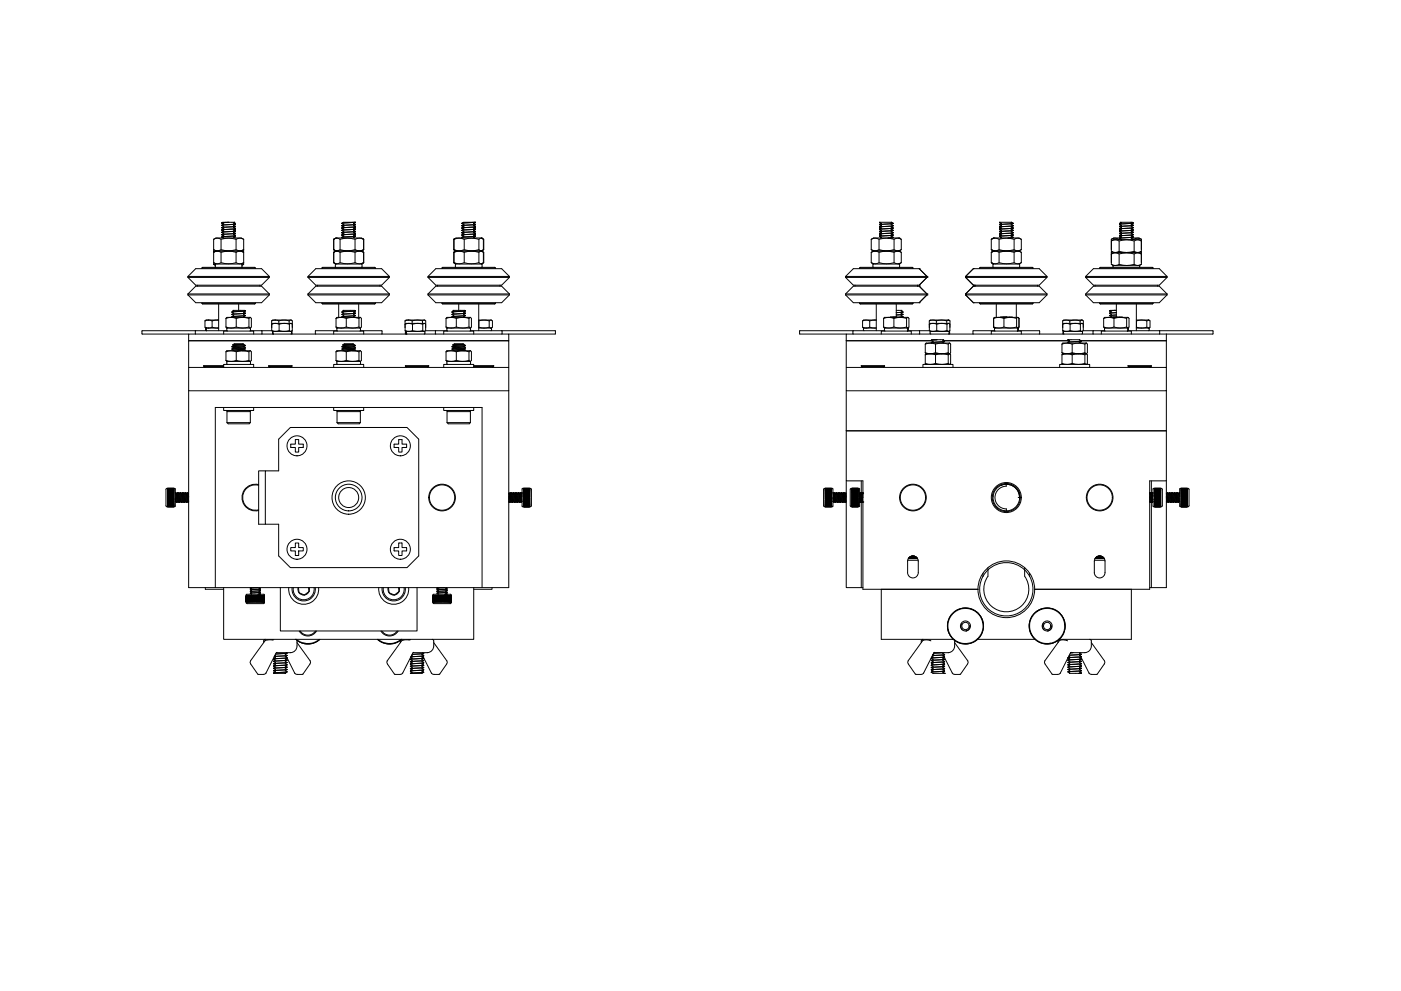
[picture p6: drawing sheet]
<svg xmlns="http://www.w3.org/2000/svg" width="420mm" height="297mm" viewBox="0 0 420 297" stroke-linecap="round" stroke-linejoin="round" font-family="sans-serif">
<!-- layer: Visible (ISO) -->
<g fill="none" stroke="#000" stroke-width=".3">
<path d="M64.1 71.7a1.97 1.97 0 0 1 2.2 0 7.5 7.5 0 0 1 4.5 0M64.1 75.6a1.97 1.97 0 0 1 2.2 0 7.5 7.5 0 0 1 4.5 0M64.1 75.3l.2 .2zM64.1 71.7v3.6M64.1 75.6v3.6M64.1 71.7l.7-.4h7.6l.7 .4M64.1 79.3l.5 .2M64.8 75.2h7.6M64.8 75.2l-.7-.4a1.97 1.97 0 0 0 2.2 0 7.5 7.5 0 0 0 4.5 0 2.06 2.06 0 0 0 2.3 0l-.7 .4M64.8 79.1l-.7-.4a1.97 1.97 0 0 0 2.2 0 7.5 7.5 0 0 0 4.5 0 2.06 2.06 0 0 0 2.3 0l-.7 .4M64.8 75.2l-.7 .4M66.3 71.7v3.1"/>
<path d="M66.3 75.6v3.1M66.6 71.1l.4 .2M66.6 66.8l.2-.2h3.6l-.3 .2M66.6 67.5l.5 .4M66.6 69.6l.5 .3M66.6 71l.5 .3M66.6 66.8l.5 .4M66.6 68.2v.1M66.6 68.9l.5 .4M66.6 70.3l.5 .4M66.6 66.8v.1M66.6 67.5v.1"/>
<path d="M66.6 68.9v.1M66.6 69.6v.1M66.6 70.3v.1M66.6 71h.1M66.6 67.6l.5 .3M66.6 69.7l.5 .3M66.6 69.7h.1M66.6 71.1h.1M66.6 69h.1M66.6 66.9l.5 .3M66.6 68.3l.5 .3M66.6 69l.5 .3"/>
<path d="M66.6 70.4l.5 .2M67.1 68.5v.1M67.1 69.9v.1M67.1 70.6v.1M67.1 71.3h.1M67.1 67.2l-.5 .3M67.1 68.6l-.5 .3M67.1 69.3l-.5 .3M67.1 70.7l-.5 .4M67.1 67.9h.1M67.1 68.6h.1M67.1 70.7h.1"/>
<path d="M67.1 67.2h.1M67.1 67.9l-.5 .4M67.1 69.3h.1M67.1 70l-.5 .3M68.5 66.6l-1.9 .2M68.7 66.6l-2.1 .2M70.1 66.8l.5 .4M70.1 68.9l.5 .4M70.1 70.3v.1M70.1 71l.4 .3M70.1 67.5l.5 .4M70.1 68.3l.5 .3"/>
<path d="M70.1 69.7l.5 .3M70.1 70.4l.4 .2M70.1 67.5h.1M70.1 69.6h.1M70.1 71h.1M70.3 66.6l-.2 .2M70.5 67.2l-.4 .3M70.5 67.9l-.4 .4M70.5 68.6l-.4 .3M70.5 69.3l-.4 .4M70.5 70l-.4 .3M70.5 70.7l-.4 .3"/>
<path d="M70.5 70.6l.1 .1M70.5 71.3h.1M70.5 67.3l-.4 .2M70.5 69.4l-.4 .2M70.6 67.9l-4 .3M70.6 70l-4 .3M70.6 68.6l-4 .3M70.6 67.2h.1M70.6 68.6h-.1M70.6 70.7h-.1M70.6 68.6h.1M70.6 69.3h.1"/>
<path d="M70.6 70h.1M70.6 67.2l-4 .3M70.6 69.3l-4 .3M70.6 70.7l-4 .3M70.6 70h-.1M70.6 69.3l-.1 .1M70.6 68.6l-.5 .3M70.6 67.9h-.1M70.6 67.2h-.1M70.6 70.7h.1M70.6 67.9l-.5 .3M70.6 70.7l-.1 .1"/>
<path d="M70.6 70l-.1 .1M70.6 67.2l-.1 .1M70.8 71.7a2.06 2.06 0 0 1 2.3 0M70.8 75.6a2.06 2.06 0 0 1 2.3 0M70.8 71.7v3.1M70.8 75.6v3.1M72.4 75.2l.7 .4M73 79.3l-.4 .2M73.1 71.7v3.6l-.3 .2 .2-.1M73.1 75.6v3.6l-.5 .3M100.2 78.8l.6 .3-.5-.2M100.2 74.9l.6 .3"/>
<path d="M100.3 75l.5 .2M100.8 71.3h7.6l.7 .4M100.8 71.3h.1M100.8 75.2h.1M100.8 75.2h7.6M100.8 71.3l-.5 .3M100.8 75.2l-.5 .3M100.8 71.3l-.6 .4M100.8 75.2l-.6 .4M102 71.7a7.5 7.5 0 0 1 4.5 0 2.61 2.61 0 0 1 2.6 0M102 71.7a1.48 1.48 0 0 0-1.9 0v3.1a1.51 1.51 0 0 0 1.9 0 7.5 7.5 0 0 0 4.5 0M102 75.6a7.5 7.5 0 0 1 4.5 0 2.61 2.61 0 0 1 2.6 0"/>
<path d="M102 75.6a1.48 1.48 0 0 0-1.9 0v3.1a1.51 1.51 0 0 0 1.9 0 7.5 7.5 0 0 0 4.5 0M102 71.7v3.1M102 75.6v3.1M102.6 66.9l.5 .4M102.6 67.6l.5 .4M102.6 68.3l.5 .4M102.6 69.7l.5 .4M102.6 70.4l.5 .4M102.6 69v.2M102.6 71.1v.1M102.6 66.9v.1M102.6 67.6v.1"/>
<path d="M102.6 68.3v.1M102.6 69v.1M102.6 69.7v.1M102.6 70.4v.1M102.6 71.1v.2M102.6 67.7l.5 .3M102.6 68.4l.5 .3M102.6 69.8l.5 .3M102.6 70.5v.1M102.6 71.2h.1M102.6 69.8h.1M102.6 67.7h.1"/>
<path d="M102.6 68.4h.1M102.6 69.1h.1M102.6 70.5h.1M102.6 69.1l.5 .2M102.6 71.2l.3 .1M102.6 69.2l.5 .2M102.6 71.3h.2M103.1 67.2v.1M103.1 69.3v.1M103.1 70.7v.1M103.1 67.3l-.5 .3M103.1 68l-.5 .3"/>
<path d="M103.1 69.4l-.5 .3M103.1 70.1l-.5 .3M103.1 67.3h.1M103.1 68.7h.1M103.1 69.4h.1M103.1 70.8h.1M103.1 68h.1M103.1 68.7l-.5 .3M103.1 70.1h.1M103.1 70.8l-.5 .3M106.1 66.9v.1M106.1 67.6l.5 .4"/>
<path d="M106.1 68.3l.5 .4M106.1 69v.1M106.1 69.7l.5 .4M106.1 70.4v.1M106.1 71.1v.1M106.1 67.6v.1M106.1 69.7v.1M106.1 68.3h.1M106.1 70.4h.1M106.1 67l.5 .3M106.1 69.1l.5 .3M106.1 70.5l.5 .3"/>
<path d="M106.1 71.2l.3 .1M106.3 66.6l-3.7 .3M106.4 66.6l-3.8 .3M106.5 74.8a2.61 2.61 0 0 0 2.6 0M106.5 78.7a2.61 2.61 0 0 0 2.6 0M106.5 71.7v3.1M106.5 75.6v3.1M106.5 66.6h.1M106.5 66.6l-.4 .3M106.5 67.3l-.4 .3M106.5 68.7l-.4 .3M106.5 69.4l-.4 .3"/>
<path d="M106.5 70.1l-.4 .3M106.5 70.8l-.4 .3M106.5 70.2l-.4 .2M106.6 68l-4 .3M106.6 67.3l-.1 .1M106.6 68.7l-.1 .1M106.6 69.4l-.1 .1M106.6 68.7l-4 .3M106.6 69.4l-4 .3M106.6 70.1l-4 .3M106.6 70.8l-4 .3M106.6 70.8l-.1 .1"/>
<path d="M106.6 67.3h.1M106.6 69.4h.1M106.6 70.1h.1M106.6 67.3l-4 .3M106.6 66.6h-3.6l-.4 .3M106.6 68l-.5 .3M106.6 70.8h-.1M106.6 70.1l-.1 .1M106.6 69.4h-.1M106.6 68.7l-.5 .3M106.6 67.3h-.1M106.6 68h.1"/>
<path d="M106.6 68.7h.1M106.6 68l-.1 .1M106.6 66.6l-.5 .3M106.6 67.3l-.5 .3M106.6 69.4l-.5 .3M106.6 70.8l-.5 .3M108.4 75.2l.7 .4M108.9 71.6l.1 .1M108.9 75.5l.1 .1M108.9 71.7h.2M108.9 75.6h.2M109.1 74.8l-.7 .4"/>
<path d="M109.1 78.7l-.7 .4M109.1 71.7v3.1M109.1 75.6v3.1M109.1 74.8l-.1 .1M109.1 78.7l-.1 .1M136.1 71.7v3.1M136.1 75.6v3.1M136.2 71.7a3.5 3.5 0 0 1 3 0M136.2 74.8a3.5 3.5 0 0 0 3 0 7.2 7.2 0 0 0 4.4 0M136.2 75.6a3.5 3.5 0 0 1 3 0M136.2 78.7a3.5 3.5 0 0 0 3 0 7.2 7.2 0 0 0 4.4 0M136.2 74.8l.3 .3"/>
<path d="M136.2 71.7v3.1M136.2 75.6v3.1M136.2 78.7l.3 .3M136.3 75l-.2-.2 .4 .3M136.3 78.9l-.2-.2 .4 .3M136.5 71.5l-.4 .2 .2-.1M136.5 75.4l-.4 .2 .2-.1M136.5 75.1l.3 .1M136.5 79l.3 .1M136.5 71.5l-.3 .2M136.5 75.4l-.3 .2M136.8 75.2h7.6"/>
<path d="M136.8 75.2l-.3 .2M138.6 71.1l.3 .2M138.6 66.9v.2M138.6 67.6v.1M138.6 68.3l.5 .4M138.6 69v.2M138.6 69.7l.5 .4M138.6 70.4v.2M138.6 66.9v.1M138.6 68.3v.1M138.6 69v.1M138.6 69.7v.1"/>
<path d="M138.6 70.4v.1M138.6 71.1v.1M138.6 67.7l.5 .3M138.6 70.5l.5 .3M138.6 70.5h.1M138.6 71.2h.1M138.6 69.8h.1M138.6 67.7h.1M138.6 68.4h.1M138.6 69.1h.1M138.6 67l.5 .2M138.6 68.4l.5 .3"/>
<path d="M138.6 69.1l.5 .2M138.6 69.8l.5 .3M138.6 67.1l.5 .2M138.6 69.2l.5 .2M139.1 67.2v.1M139.1 69.3v.1M139.1 70.7v.1M139.1 67.3l-.5 .3M139.1 68l-.5 .3M139.1 69.4l-.5 .3M139.1 70.1l-.5 .3M139.1 67.3h.1"/>
<path d="M139.1 68.7h.1M139.1 69.4h.1M139.1 70.8h.1M139.1 68h.1M139.1 68.7l-.5 .3M139.1 70.1h.1M139.1 70.8l-.5 .3M139.2 71.7a7.2 7.2 0 0 1 4.4 0 .84 .84 0 0 1 1.4 0v3.1a.84 .84 0 0 1-1.4 0M139.2 75.6a7.2 7.2 0 0 1 4.4 0 .84 .84 0 0 1 1.4 0v3.1a.84 .84 0 0 1-1.4 0M139.2 71.7v3.1M139.2 75.6v3.1M142.1 66.9v.1"/>
<path d="M142.1 67.6l.5 .4M142.1 68.3l.5 .4M142.1 69v.1M142.1 69.7l.5 .4M142.1 70.4v.1M142.1 71.1v.1M142.1 67.6h.1M142.1 68.3h.1M142.1 70.4h.1M142.1 67l.5 .3M142.1 69.1l.5 .3M142.1 70.5l.5 .3"/>
<path d="M142.1 71.2l.3 .1M142.1 67.6v.1M142.1 69.7v.1M142.3 66.6l-3.7 .3M142.4 66.6l-3.8 .3M142.5 68.1l-3.9 .2M142.5 66.6l-.4 .3M142.5 67.3l-.4 .3M142.5 68.7l-.4 .3M142.5 69.4l-.4 .3M142.5 70.1l-.4 .3M142.5 70.8l-.4 .3"/>
<path d="M142.5 66.6v.1M142.5 66.6h.1M142.6 70.1l-4 .3M142.6 68.7l-4 .3M142.6 67.3l-4 .3M142.6 67.3l-.1 .1M142.6 68.7l-.1 .1M142.6 70.8l-.1 .1M142.6 69.4l-.1 .1M142.6 69.4l-4 .3M142.6 70.8l-4 .3M142.6 67.3h.1"/>
<path d="M142.6 69.4h.1M142.6 70.1h.1M142.6 68l-4 .3M142.6 66.6h-3.6l-.4 .3M142.6 68l-.5 .3M142.6 70.8h-.1M142.6 70.1h-.1M142.6 69.4h-.1M142.6 68.7h-.1M142.6 66.6h.1M142.6 68h.1M142.6 68.7h.1"/>
<path d="M142.6 70.8h.1M142.6 70.1l-.1 .1M142.6 66.6l-.1 .1M142.6 66.6l-.5 .3M142.6 68.7l-.5 .3M142.6 69.4l-.5 .3M142.6 70.8l-.5 .3M143.6 71.7v3.1M143.6 75.6v3.1M144.4 71.3h-7.6l-.3 .2M144.4 71.3h.1M144.4 75.2h.1"/>
<path d="M144.4 71.3l.6 .4M144.4 75.2l.6 .4M144.4 71.3l.3 .2M144.4 75.2l.3 .2M144.7 75.1l-.3 .1M144.8 71.6l.3 .1v3.1l-.3 .2M144.8 75.5l.3 .1v3.1l-.3 .2M145 78.8l-.6 .3 .3-.1M145 74.9l-.6 .3M261.3 71.7a2.16 2.16 0 0 1 2.3 0 7.5 7.5 0 0 1 4.5 0 1.87 1.87 0 0 1 2.2 0v3.1a1.87 1.87 0 0 1-2.2 0 7.5 7.5 0 0 1-4.5 0 2.16 2.16 0 0 1-2.3 0M261.3 74.8l.7 .4M261.3 75.6a2.16 2.16 0 0 1 2.3 0 7.5 7.5 0 0 1 4.5 0 1.87 1.87 0 0 1 2.2 0v3.1a1.87 1.87 0 0 1-2.2 0 7.5 7.5 0 0 1-4.5 0 2.16 2.16 0 0 1-2.3 0"/>
<path d="M261.3 78.7l.7 .4M261.3 71.7v3.1M261.3 75.6v3.1M262 75.2h7.6M262 75.2l-.7 .4M263.6 71.7v3.1M263.6 75.6v3.1M263.8 70.8h.1M263.8 66.6h3.5M263.8 67.3l.5 .4M263.8 69.4l.5 .4M263.8 68h.1"/>
<path d="M263.8 68.7h.1M263.8 69.4h.1M263.8 70.1h.1M263.8 66.6h.1M263.8 66.6l.5 .3M263.8 68l.5 .4M263.8 68.7l.5 .3M263.8 70.1l.5 .3M263.8 70.8l.5 .3M263.8 70v.1M263.8 70.7v.1M263.9 70.1h-.1"/>
<path d="M263.9 68.7h-.1M263.9 67.2l-.1 .1M263.9 68.6l-.1 .1M263.9 70l-.1 .1M263.9 69.3l-.1 .1M263.9 70.7l-.1 .1M264.3 70.5l-.5 .3M264.3 67.7l-.5 .3M264.3 67l-.5 .3M264.3 68.4l-.5 .3M264.3 69.1l-.5 .3M264.3 69.8l-.5 .2"/>
<path d="M264.3 71.2l-.3 .1M264.3 67h.1M264.3 68.4h.1M264.3 69.1h.1M264.3 70.5h.1M264.3 71.2h.1M264.3 67.7h.1M264.3 69.8h.1M264.3 71.2l-.2 .1M267.3 66.6l.4 .3M267.3 69.4l.5 .3M267.3 66.6h.1"/>
<path d="M267.3 67.3v.1M267.3 68v.1M267.3 68.7v.1M267.3 70.1v.1M267.3 70.8v.1M267.3 67.3h.1M267.3 68h.1M267.3 69.4h.1M267.3 70.1h.1M267.3 68.7l.5 .4M267.3 69.4l.5 .4M267.3 67.3l.4 .3"/>
<path d="M267.3 68l.4 .3M267.3 70.1l.4 .3M267.3 70.8l.4 .3M267.3 66.7l.4 .2M267.3 68.8l.4 .2M267.7 66.9l.1 .1M267.7 67.6l.1 .1M267.7 68.3h.1M267.7 70.4l.1 .1M267.7 71.1l.1 .1M267.7 68.3l.1 .1M267.8 70.4h.1"/>
<path d="M267.8 67l-4 .3M267.8 67.7l-4 .3M267.8 69.1l-4 .3M267.8 70.5l-4 .3M267.8 71.2l-1.4 .1M267.8 69.8l-4 .3M267.8 67.7l-3.9 .2M267.8 66.9h.1M267.8 68.3h.1M267.8 71.1h.1M267.8 69.7h.1M267.8 68.4l-4 .3"/>
<path d="M267.8 71.2l-1.6 .1M267.8 67.6h.1M267.8 69h.1M267.8 68.4l-.5 .3M267.8 70.5l-.5 .3M267.8 67.6v.1M267.8 69v.1M267.8 69.7v.1M267.8 71.1v.1M267.8 67l-.5 .3M267.8 67.7l-.5 .3M267.8 69.1l-.5 .3"/>
<path d="M267.8 69.8l-.5 .3M267.8 71.2l-.2 .1M268.1 71.7v3.1M268.1 75.6v3.1M269.6 71.3h.1M269.6 75.2h.1M269.6 71.3h-7.6l-.7 .4M269.6 71.3l.6 .4M269.6 75.2l.6 .4M269.6 71.3l.3 .2M269.6 75.2l.3 .2M269.9 75.1l-.3 .1"/>
<path d="M270.2 78.8l-.6 .3 .3-.1M270.2 74.9l-.6 .3M297.3 78.7l.7 .4-.5-.3M297.3 71.7a2.16 2.16 0 0 1 2.3 0 7.5 7.5 0 0 1 4.5 0 1.87 1.87 0 0 1 2.2 0v3.1a1.87 1.87 0 0 1-2.2 0 7.5 7.5 0 0 1-4.5 0 2.16 2.16 0 0 1-2.3 0M297.3 74.8l.7 .4M297.3 75.6a2.16 2.16 0 0 1 2.3 0 7.5 7.5 0 0 1 4.5 0 1.87 1.87 0 0 1 2.2 0v3.1a1.87 1.87 0 0 1-2.2 0 7.5 7.5 0 0 1-4.5 0 2.16 2.16 0 0 1-2.3 0M297.3 71.7v3.1M297.3 75.6v3.1M297.5 74.9l.5 .3M298 71.3h.1M298 75.2h.1M298 71.3h7.6l.6 .4"/>
<path d="M298 75.2h7.6M298 71.3l-.5 .3M298 75.2l-.5 .3M298 71.3l-.7 .4M298 75.2l-.7 .4M299.6 71.7v3.1M299.6 75.6v3.1M299.8 70.8h.1M299.8 66.6h3.5M299.8 67.3l.5 .4M299.8 69.4l.5 .4M299.8 67.3h.1"/>
<path d="M299.8 68h.1M299.8 68.7h.1M299.8 69.4h.1M299.8 70.1h.1M299.8 66.6h.1M299.8 66.6l.5 .3M299.8 68l.5 .4M299.8 68.7l.5 .3M299.8 70.8l.5 .3M299.8 70.1v.1M299.8 70.2l.5 .2M299.9 68.7h-.1"/>
<path d="M299.9 70.8h-.1M299.9 70l-.1 .1M299.9 67.2l-.1 .1M299.9 68.6l-.1 .1M299.9 67.9l-.1 .1M299.9 69.3l-.1 .1M299.9 70.7l-.1 .1M300.3 67l-.5 .3M300.3 67.7l-.5 .3M300.3 68.4l-.5 .3M300.3 69.1l-.5 .3M300.3 69.8l-.5 .3"/>
<path d="M300.3 70.5l-.5 .3M300.3 71.2l-.3 .1M300.3 70.5h.1M300.3 67h.1M300.3 68.4h.1M300.3 69.1h.1M300.3 71.2h.1M300.3 67.7h.1M300.3 69.8h.1M300.3 71.2l-.2 .1M303.3 66.6l.4 .3M303.3 66.6h.1"/>
<path d="M303.3 67.3l.5 .4M303.3 68v.1M303.3 68.7v.1M303.3 69.4l.5 .4M303.3 70.1v.1M303.3 70.8v.1M303.3 67.3h.1M303.3 68h.1M303.3 69.4h.1M303.3 70.1h.1M303.3 67.3l.5 .3M303.3 68.7l.5 .4"/>
<path d="M303.3 69.4l.5 .3M303.3 68l.5 .4M303.3 70.1l.5 .4M303.3 70.8l.5 .4M303.3 66.7l.4 .2M303.3 68.8l.4 .2M303.7 70.4h.1M303.7 66.9h.1M303.7 68.3h.1M303.7 71.1h.1M303.8 67l-4 .3M303.8 67.7l-4 .3"/>
<path d="M303.8 69.1l-4 .3M303.8 70.5l-4 .3M303.8 66.9h.1M303.8 68.3h.1M303.8 69.7h.1M303.8 71.1h.1M303.8 68.4l-4 .3M303.8 69.8l-4 .3M303.8 71.2l-1.6 .1M303.8 71.2l-1.4 .1M303.8 67.6h.1M303.8 69h.1"/>
<path d="M303.8 68.4l-.5 .3M303.8 70.5l-.5 .3M303.8 67.6v.1M303.8 69v.1M303.8 69.7v.1M303.8 71.1v.1M303.8 67l-.5 .3M303.8 67.7l-.5 .3M303.8 69.1l-.5 .3M303.8 69.8l-.5 .3M303.8 71.2l-.2 .1M304.1 71.7v3.1"/>
<path d="M304.1 75.6v3.1M305.6 75.2l.6 .4M306.2 74.9l-.6 .3M306.2 78.8l-.6 .3M333.3 72.2l.7-.4h7.6l.7 .4a1.85 1.85 0 0 0-2.2 0 7.4 7.4 0 0 0-4.5 0 2.13 2.13 0 0 0-2.3 0zM333.3 75.3a2.16 2.16 0 0 0 2.3 0 7.5 7.5 0 0 0 4.5 0 1.87 1.87 0 0 0 2.2 0M333.3 75.3l.7 .4M333.3 79.2a2.16 2.16 0 0 0 2.3 0 7.5 7.5 0 0 0 4.5 0 1.87 1.87 0 0 0 2.2 0M333.3 79.2l.7 .4M333.3 72.2v3.1M333.3 76.1v3.1M333.3 75.6l.3-.1-.3 .1v3.1"/>
<path d="M333.8 79.5v.6M333.8 79.7h8M334 75.7h7.6M334 75.7l-.7 .4M335.5 71.7a1.98 1.98 0 0 0-2.2 0v3.1M335.5 71.7v.1M335.6 72.2v3.1M335.6 76.1v3.1M335.8 70.7h.1M335.8 71.4l.5 .4M335.8 70.7l.5 .4M335.8 67.2h.1"/>
<path d="M335.8 67.9h.1M335.8 68.6h.1M335.8 69.3h.1M335.8 70h.1M335.8 67.9l.5 .3M335.8 68.6l.5 .4M335.8 70l.5 .3M335.8 67.2v.1M335.8 69.3v.1M335.8 69.2v.1M335.8 70.6v.1M335.8 71.3h.1"/>
<path d="M335.8 67.3l.5 .2M335.8 69.4l.5 .2M335.8 71.3v.1M335.8 71.3h-1.8l-.7 .4M335.9 67.1l-.1 .1M335.9 69.9l-.1 .1M335.9 67.8l-.1 .1M335.9 69.2l-.1 .1M336 71.6l-.5 .1M336.3 68.3l-.5 .3M336.3 67.5l-.5 .3M336.3 68.3l-.5 .2"/>
<path d="M336.3 69.7l-.5 .2M336.3 66.9l-.5 .3M336.3 67.5l-.5 .4M336.3 69.7l-.5 .3M336.3 69l-.5 .2M336.3 70.4l-.5 .2M336.3 71.1l-.5 .2M336.3 70.3l-.5 .4M336.3 66.9l-.5 .2M336.3 71.8h.1M336.3 66.8v.1M336.3 68.9v.1"/>
<path d="M336.3 70.3v.1M339.3 67.2v.1M339.3 67.9v.1M339.3 68.6l.5 .4M339.3 69.3v.1M339.3 70.7l.5 .4M339.3 71.4v.1M339.3 67.2h.1M339.3 68.6h.1M339.3 69.3h.1M339.3 70h.1M339.3 70.7h.1"/>
<path d="M339.3 67.9l.5 .4M339.3 68.6l.5 .3M339.3 70l.5 .4M339.3 70.7l.5 .3M339.3 67.2l.4 .3M339.3 69.3l.4 .2M339.3 71.5l.5 .3M339.3 68l.4 .2M339.3 69.4l.4 .2M339.3 70.1l.4 .2M339.4 71.3h2.2l.7 .4M339.4 66.6l.3 .2"/>
<path d="M339.6 71.6l.4 .1M339.7 69.5l.1 .1M339.7 67.4l.1 .2M339.7 69.6l.1 .1M339.8 67.6l-4 .3M339.8 69l-4 .3M339.8 70.4l-4 .3M339.8 71.8h-.4M339.8 71.1l-4 .3M339.8 69.7l-4 .3M339.8 70.3h.1M339.8 66.8h.1"/>
<path d="M339.8 68.2h.1M339.8 71h.1M339.8 66.9l-.3-.3h-3.6l.4 .3M339.8 66.9l-4 .3M339.8 68.3l-4 .3M339.8 71.8h-.3M339.8 67.5h.1M339.8 68.9h.1M339.8 67.6l-.5 .3M339.8 66.8v.1M339.8 68.2v.1M339.8 68.9v.1"/>
<path d="M339.8 70.3v.1M339.8 71.8h.1M339.8 66.9l-.5 .3M339.8 68.3l-.5 .3M339.8 69l-.5 .3M339.8 69.7l-.5 .3M339.8 70.4l-.5 .3M339.8 71.1l-.5 .3M340 71.7a2.05 2.05 0 0 1 2.3 0M340 71.7v.1M340.1 72.2v3.1M340.1 76.1v3.1"/>
<path d="M341.6 75.7l.7 .4a1.85 1.85 0 0 0-2.2 0 7.4 7.4 0 0 0-4.5 0 2.13 2.13 0 0 0-2.3 0M341.8 79.5v.6M342 75.5l.3 .1zM342.2 75.4l-.6 .3M342.2 79.3l-.6 .3M342.3 71.7h.1M342.3 74.8h.1M342.3 78.7h.1M342.3 71.7v3.6M342.3 75.6v3.6M56.4 83.2h24.4M56.4 82.9h24.4"/>
<path d="M56.4 82.9l2.3-2.4h19.7l2.4 2.4M56.4 88.4h24.4M56.4 88.1h24.4M56.4 88.1l2.3-2.3h19.7l2.4 2.3M56.4 82.9v.3M56.4 88.1v.3M58.7 99.1v1M59.2 85.5v.3M60.6 80.3l.2-.2h15.6l.2 .2M60.6 80.3h16M60.6 90.9l.2 .2h15.6l.2-.2M60.6 90.9h16"/>
<path d="M60.6 80.3v.2M60.6 90.7v.2M61.5 96.2v1.9l.3 .2h.7M61.5 98.1l1 .2M61.8 98.5l.2-.2-.3 .2 .2 .6-.1-.2M61.8 98.5v.4M61.8 98.9l.2 .2M62 98.3l-.2 .2M62.5 95.9l-1 .3M62.5 95.9l1.1 .3M62.5 95.9h3.1M62.5 98.3h3.1"/>
<path d="M62.5 95.9h-.7l-.3 .3M63.6 98.1l-1.1 .2M63.6 98.1l2 .2M63.6 96.2v1.9M64.6 80.1l.1-1h7.8l.1 1M64.6 80l.1 .1M65.6 96l-2 .2M65.6 91.1v8M67.8 95.4a4 4 0 0 1 3.1 0M67.8 98a4 4 0 0 0 3.1 0M67.8 98l.3 .3h7M67.8 95.4v2.6"/>
<path d="M68.1 99.1l-25.5 .1 .1 .9h13.9M68.2 98.3l-.2 .2 .2 .7M69.6 94.9l.2 .2M69.6 93.5h.1M69.6 94.2h.1M69.6 93.5l.5 .3M69.6 94.2l.5 .4M70.1 93.8v.1M70.1 93.2l-.5 .3M70.1 94.6l-.5 .3M70.1 93.2h.1M70.1 93.9l-.5 .3"/>
<path d="M70.1 94.6h.1M70.9 95.4a6 6 0 0 1 3.8 0M70.9 98a6 6 0 0 0 3.8 0M70.9 95.4v2.6M71.6 91.1v1.9M72.6 80l-.1 .1M73.1 94.3l.5 .3M73.2 95l.3 .1M73.6 93.9l-4 .3M73.6 93.2l-3.7-.2 .2 .2M73.6 93.2l-4 .3M73.6 94.6l-4 .3"/>
<path d="M73.6 93.2h.1M73.6 93.9h.1M73.6 94.6h.1M73.6 93.2l-.5 .3 .5 .4M73.6 93.9l-.5 .4M73.6 94.6l-.5 .3 .3 .2M74.7 95.4l.3-.3 .4 .3v2.6l-.4 .3-.3-.3M74.7 95.4v2.6M74.9 98.3l.2 .7-.2 .2M75.1 99.1h6.4M75.1 95.2l-7-.1-.3 .3M76.6 80.3v.2"/>
<path d="M76.6 90.7v.2M77.9 85.5v.3M78.5 99.1v1M80.8 82.9v.3l-2.4 2.3h-19.7l-2.3-2.3M80.8 88.1v.3l-2.4 2.3h-19.7l-2.3-2.3M81.5 96.2v1.9M81.5 98.1h.1M81.5 97.2v1.9l.3 .2h.8M81.5 99.1l1.1 .2M81.8 99.4l.2-.1-.2 .2 .2 .6-.3-.2zM82 99.3l-.2 .2 .2 .6M82.5 95.9l-1 .3"/>
<path d="M82.5 95.9l1.1 .3M82.5 95.9l5 .1M82.5 95.9h-.7l-.3 .3M82.6 96.9l-1.1 .3M82.6 96.9l1.1 .3M82.6 96.9l4.8 .1M82.6 99.3h4.6M82.6 96.9h-.8l-.3 .3M83.6 96.2a5 5 0 0 1 3.1 0M83.6 96.2v.7M83.7 99.1l-1.1 .2M83.7 99.1a5 5 0 0 0 3.1 0"/>
<path d="M83.7 97.2a4.9 4.9 0 0 1 3.1 0M83.7 97.2v1.9M86.7 96.2a.59 .59 0 0 1 1 0v2.9l-.5 .2M86.7 96.2v.7M86.8 97.2l.4-.3 .5 .3M86.8 99.1l.4 .2M86.8 97.2v1.9M87.2 99.3l.2 .2-.2 .6M87.4 99.3h-.2M87.6 99.2l-.1 .9M87.7 98.1h.1M92.4 83.2h24.4"/>
<path d="M92.4 82.9h24.4M92.4 82.9l2.3-2.4h19.7l2.4 2.4M92.4 88.4h24.4M92.4 88.1h24.4M92.4 88.1l2.3-2.3h19.7l2.4 2.3M92.4 82.9v.3M92.4 88.1v.3M95.2 85.5v.3M96.6 80.3l.2-.2h15.6l.2 .2M96.6 80.3h16M96.6 90.9l.2 .2h15.6l.2-.2M96.6 90.9h16"/>
<path d="M96.6 80.3v.2M96.6 90.7v.2M100.7 80.1v-1h7.8v1M100.8 95.4a4 4 0 0 1 3 0M100.8 98a4 4 0 0 0 3 0M100.8 98l.3 .3h7M100.8 95.4v2.6M101 99.1h-6.3v1M101.2 98.3l-.2 .2 .2 .7M101.6 91.1v4M102.6 94.9l.3 .2M102.6 93.5h.1"/>
<path d="M102.6 94.2h.1M102.6 93.5l.5 .3M102.6 94.2l.5 .4M103.1 93.8v.1M103.1 93.2l-.5 .3M103.1 94.6l-.5 .3M103.1 93.2h.1M103.1 93.9l-.5 .3M103.1 94.6h.1M103.8 95.4a6 6 0 0 1 3.9 0M103.8 98a6 6 0 0 0 3.9 0M103.8 95.4v2.6"/>
<path d="M106.1 93.5v.1M106.1 94.2v.1M106.1 94.9l.3 .2M106.1 94.9h.1M106.1 93.6l.5 .3M106.1 94.3l.5 .3M106.6 93.9l-4 .3M106.6 93.2l-4 .3M106.6 94.6l-4 .3M106.6 93.2l-3.7-.2 .2 .2M106.6 93.2h.1M106.6 93.9h.1"/>
<path d="M106.6 94.6h.1M106.6 93.2l-.5 .3M106.6 93.9l-.5 .3M106.6 94.6l-.5 .3M107.6 91.1v4M107.7 95.4l.3-.3 .4 .3v2.6l-.4 .3-.3-.3M107.7 95.4v2.6M107.9 98.3l.2 .7-.2 .2M108.1 99.1h6.4v1M108.1 95.2l-7-.1-.3 .3M112.6 80.3v.2M112.6 90.7v.2"/>
<path d="M113.9 85.5v.3M116.8 82.9v.3l-2.4 2.3h-19.7l-2.3-2.3M116.8 88.1v.3l-2.4 2.3h-19.7l-2.3-2.3M121.5 96.2v1.9M121.5 98.1h.1M121.5 97.2v1.9l.3 .2h.8M121.5 99.1l1.1 .2M121.6 99.2v.8M121.6 99.2h.1M121.7 99.9l.2 .2M121.7 99.5v.4M121.8 99.9l.2 .2"/>
<path d="M121.9 99.3l-.2 .2M122 99.3l-.2 .2M122 99.3l-.2 .2 .2 .6M122.5 95.9l-1 .3M122.5 95.9l1.1 .3M122.5 95.9l5 .1M122.5 95.9h-.7l-.3 .3M122.6 96.9l-1.1 .3M122.6 96.9l1.1 .3M122.6 96.9l4.8 .1M122.6 99.3h4.6M122.6 96.9h-.8l-.3 .3"/>
<path d="M123.6 96.2a5 5 0 0 1 3.1 0M123.6 96.2v.7M123.7 99.1l-1.1 .2M123.7 99.1a5 5 0 0 0 3.1 0M123.7 97.2a4.9 4.9 0 0 1 3.1 0M123.7 97.2v1.9M126.7 96.2a.59 .59 0 0 1 1 0v2.9l-.5 .2M126.7 96.2v.7M126.8 97.2l.4-.3 .5 .3M126.8 99.1l.4 .2M126.8 97.2v1.9M127.2 99.3l.2 .2"/>
<path d="M127.4 99.9l-.2 .2M127.4 99.5v.4M127.4 99.3h-.2M127.6 99.1h6.4M127.7 98.1h.1M128.4 83.2h24.4M128.4 82.9h24.4M128.4 82.9l2.3-2.4h19.7l2.4 2.4M128.4 88.4h24.4M128.4 88.1h24.4M128.4 88.1l2.3-2.3h19.7l2.4 2.3M128.4 82.9v.3"/>
<path d="M128.4 88.1v.3M130.7 99.1v1M131.2 85.5v.3M132.6 80.3l.2-.2h15.6l.2 .2M132.6 80.3h16M132.6 90.9l.2 .2h15.6l.2-.2M132.6 90.9h16M132.6 80.3v.2M132.6 90.7v.2M133.8 95.4a4 4 0 0 1 3 0M133.8 98a4 4 0 0 0 3 0M133.8 98l.3 .3h7"/>
<path d="M133.8 95.4v2.6M134.2 98.3l-.2 .2 .2 .7M135.6 94.9l.3 .2M135.6 93.5h.1M135.6 94.2h.1M135.6 93.5l.5 .3M135.6 94.2l.5 .4M136.1 93.8v.1M136.1 93.2l-.5 .3M136.1 94.6l-.5 .3M136.1 93.2h.1M136.1 93.9l-.5 .3"/>
<path d="M136.1 94.6h.1M136.7 80.1v-1h7.8v1M136.8 95.4a6 6 0 0 1 3.9 0M136.8 98a6 6 0 0 0 3.9 0M136.8 95.4v2.6M137.6 91.1v1.9M139.1 93.5v.1M139.1 94.2v.1M139.1 94.9l.3 .2M139.1 94.9h.1M139.1 93.6l.5 .3M139.1 94.3l.5 .3"/>
<path d="M139.6 93.9l-4 .3M139.6 94.6l-4 .3M139.6 93.2l-4 .3M139.6 93.2l-3.7-.2 .2 .2M139.6 93.2h.1M139.6 93.9h.1M139.6 94.6h.1M139.6 93.2l-.5 .3M139.6 93.9l-.5 .3M139.6 94.6l-.5 .3M140.7 95.4l.3-.3 .4 .3v2.6l-.4 .3-.3-.3M140.7 95.4v2.6"/>
<path d="M140.9 98.3l.2 .7-.2 .2M141.1 95.1h-7l-.3 .3M141.1 95.1v.1M141.1 99.1l25.5 .1-.1 .9h-13.9M143.6 95.9l3.9 .1M143.6 98.3h3.6M143.6 91.1v8M146.7 96.2a.59 .59 0 0 1 1 0v1.9l-.5 .2M146.7 96.2a5.2 5.2 0 0 0-3.1 0v1.9a5.3 5.3 0 0 0 3.1 0M146.7 98.1l.5 .2M146.7 96.2v1.9M147.2 98.3l.2 .6-.2 .2"/>
<path d="M147.5 98.3h-.3M148.6 80.3v.2M148.6 90.7v.2M149.9 85.5v.3M150.5 99.1v1M152.8 82.9v.3l-2.4 2.3h-19.7l-2.3-2.3M152.8 88.1v.3l-2.4 2.3h-19.7l-2.3-2.3M253.6 83.2l2.3 2.3h19.8M253.6 83.2h24.4M253.6 82.9h24.4M253.6 88.4l2.3 2.3h19.8M253.6 88.4h24.4"/>
<path d="M253.6 88.1h24.4M253.6 82.9v.3M253.6 88.1v.3M255.9 99.1v1M256.4 85.5v.3M257.8 80.3l.2-.2h15.6l.2 .2M257.8 80.3h16M257.8 90.9l.2 .2h15.6l.2-.2M257.8 90.9h16M257.8 80.3v.2M257.8 90.7v.2M258.7 98.1l1.1 .2"/>
<path d="M258.7 96.2a2.43 2.43 0 0 1 2.1 0M259.1 98.3l-.2 .2 .2 .6M259.8 98.3h3M260.8 98.1l-1 .2M260.8 98.1l2 .2M260.8 96.2v1.9M261.9 80.1v-1h7.8v1M262.8 95.9h-3.8l-.3 .3v1.9l.3 .2h.8M262.8 96l-2 .2M262.8 91.1v8M265 95.4a4 4 0 0 1 3.1 0M265 98a4 4 0 0 0 3.1 0"/>
<path d="M265 98l.3 .3h7M265 95.4v2.6M265.2 95.2l-.2 .2M265.3 99.1l-25.5 .1 .1 .9h13.9M265.3 95.1l7 .1M265.3 95.1l-.1 .1M265.4 98.3l-.2 .2 .2 .7M266.9 95.1l3.7-.1-.2 .1M268.1 95.4a5.9 5.9 0 0 1 3.8 0M268.1 98a5.9 5.9 0 0 0 3.8 0M268.1 95.4v2.6M268.8 91.1v3.9l-1.6 .1"/>
<path d="M268.8 93h1.7l-.2 .2M268.9 95l-1.6 .1M270.3 93.2h.1M270.3 93.9l.5 .3M270.3 94.6h.1M270.3 93.8v.1M270.3 93.2l.5 .3M270.3 94.6l.5 .3M270.8 94.2l-2 .2M270.8 93.5l-2 .2M270.8 94.9l-.7 .1M270.8 94.9l-.6 .1"/>
<path d="M270.8 93.5l-.5 .3M270.8 94.2l-.5 .4M270.8 94.9l-.3 .2M270.8 93.5h.1M270.8 94.2h.1M270.8 94.9h.1M271.9 95.4l.3-.3 .4 .3v2.6l-.4 .3-.3-.3M271.9 95.4v2.6M272.1 98.3l.2 .2M272.3 98.5l-.2-.2 .2 .2-.2 .7 .2-.2M272.3 98.5v.5M272.3 99.1h6.5"/>
<path d="M272.3 99l-.2 .2M273.8 80.3v.2M273.8 90.7v.2M275.2 85.5v.3M275.7 85.5h.1M275.7 80.5h.1M275.7 90.7h.1M275.7 85.8h.1M275.7 80.5l2.3 2.4v.3l-2.3 2.3M275.7 85.8l2.3 2.3v.3l-2.3 2.3M275.7 80.5h-19.8l-2.3 2.4M275.7 85.8h-19.8l-2.3 2.3"/>
<path d="M275.7 80.5l2.3 2.4M275.7 85.8l2.3 2.3M275.7 99.1v1M278 82.9v.3l-2.3 2.3M278 88.1v.3l-2.3 2.3M278 83.2h.1M278 82.9h.1M278 88.4h.1M278 88.1h.1M278.7 96.2a2.42 2.42 0 0 1 2.1 0M278.7 99.1l1.1 .2M278.7 97.2a2.58 2.58 0 0 1 2.2 0"/>
<path d="M278.7 99.1l.3 .2h.8M279.1 99.3l-.2 .2 .2 .6M280.8 96.2a5 5 0 0 1 3.1 0M280.8 96.2v.7M280.9 99.1l-1.1 .2M280.9 99.1a5 5 0 0 0 3.1 0M280.9 97.2a4.9 4.9 0 0 1 3.1 0M280.9 97.2v1.9M283.9 96.2v.7M284 99.1l.4 .2M284 97.2v1.9M284.4 95.9h-5.4l-.3 .3v1.9"/>
<path d="M284.4 95.9l.5 .3v1.9M284.4 95.9l-.5 .3M284.4 95.9l.3 .1M284.4 96.9l.5 .3v1.9l-.5 .2M284.4 96.9l-.4 .3M284.4 96.9h-5.4l-.3 .3v1.9M284.4 96.9l.2 .1M284.4 99.3l.2 .6-.2 .2M284.6 99.3h-4.8M284.8 99.2h.1M284.8 99.2v.8M289.6 83.2h.1"/>
<path d="M289.6 82.9h.1M289.6 88.4h.1M289.6 88.1h.1M289.6 83.2h24.4M289.6 82.9h24.4M289.6 88.4h24.4M289.6 88.1h24.4M289.6 83.2l2.3 2.3M289.6 82.9v.3M289.6 88.1v.3M289.6 88.4l2.3 2.3M291.9 85.5h.1"/>
<path d="M291.9 80.5h.1M291.9 90.7h.1M291.9 85.8h.1M291.9 80.5l-2.3 2.4v.3l2.3 2.3M291.9 85.8l-2.3 2.3v.3l2.3 2.3M291.9 80.5h19.8l2.3 2.4M291.9 85.8h19.8l2.3 2.3M291.9 80.5l-2.3 2.4M291.9 85.8l-2.3 2.3M292.4 85.5v.3M293.8 80.3l.2-.2h15.6l.2 .2M293.8 80.3h16"/>
<path d="M293.8 90.9l.2 .2h15.6l.2-.2M293.8 90.9h16M293.8 80.3v.2M293.8 90.7v.2M297.9 80.1v-1h7.8v1M298 98l.2 .3M298 95.4v2.6M298 95.4a4 4 0 0 1 3.1 0M298 98a4 4 0 0 0 3.1 0M298.2 95.2l-.2 .2M298.2 98.3h.1M298.2 98.3h7.1"/>
<path d="M298.2 95.2h7.1M298.2 95.2h.1M298.3 99.1h-6.4v1M298.4 98.3l-.2 .7 .2 .2M298.8 91.1v4M299.9 95.1l3.7-.1-.2 .1M301.1 95.4a5.9 5.9 0 0 1 3.8 0M301.1 98a5.9 5.9 0 0 0 3.8 0M301.1 95.4v2.6M301.8 95l-1.6 .1M301.9 95l-1.6 .1M304.8 91.1v4"/>
<path d="M304.9 95.4l.3-.3 .4 .3M304.9 98l.3 .3 .4-.3M304.9 95.4v2.6M305.1 98.3l.2 .2-.2 .7M305.1 98.3l.2 .2v.5l-.2 .2 .2-.2zM305.3 99.1h6.4v1M305.3 95.2l.3 .2M305.3 98.3h.1M305.3 95.2h.1M305.6 98l-.3 .3M305.6 95.4v2.6M309.8 80.3v.2"/>
<path d="M309.8 90.7v.2M311.2 85.5v.3M314 82.9v.3l-2.3 2.3h-19.8M314 88.1v.3l-2.3 2.3h-19.8M318.7 96.2a2.42 2.42 0 0 1 2.1 0M318.7 99.1l1.1 .2M318.7 97.2a2.58 2.58 0 0 1 2.2 0M318.7 99.1l.3 .2h.8M318.8 99.2l.1 .9M319.1 99.3l-.2 .2 .2 .6M320.8 96.2a5 5 0 0 1 3.1 0M320.8 96.2v.7"/>
<path d="M320.9 99.1l-1.1 .2M320.9 99.1a5 5 0 0 0 3.1 0M320.9 97.2a4.9 4.9 0 0 1 3.1 0M320.9 97.2v1.9M323.9 96.2v.7M324 99.1l.4 .2M324 97.2v1.9M324.4 95.9h-5.4l-.3 .3v1.9M324.4 95.9l.5 .3v1.9M324.4 95.9l-.5 .3M324.4 95.9l.3 .1M324.4 96.9l.5 .3v1.9l-.5 .2"/>
<path d="M324.4 96.9l-.4 .3M324.4 96.9h-5.4l-.3 .3v1.9M324.4 96.9l.2 .1M324.4 99.3l.2 .6-.2 .2M324.6 99.3h-4.8M324.8 99.1h6.5M325.6 83.2l2.3 2.3h19.8l2.3-2.3M325.6 83.2h24.4M325.6 82.9h24.4M325.6 88.4l2.3 2.3h19.8l2.3-2.3M325.6 88.4h24.4M325.6 88.1h24.4"/>
<path d="M327.9 99.1v1M328.4 85.5v.3M329.8 80.3l.2-.2h15.6l.2 .2M329.8 80.3h16M329.8 90.9l.2 .2h15.6l.2-.2M329.8 90.9h16M329.8 80.3v.2M329.8 90.7v.2M331 95.4a4 4 0 0 1 3.1 0M331 98a4 4 0 0 0 3.1 0M331 98l.3 .3h7M331 95.4v2.6"/>
<path d="M331.4 98.3l-.2 .2 .2 .7M332.8 93.2l.5 .3-.5 .4M332.8 93.9l.5 .4M332.8 94.6l.5 .3-.1 .1M332.8 93.2h.1M332.8 93.9h.1M332.8 94.6h.1M332.8 94.6l2-.2zM332.9 95.1l3.6-.1-.1 .1M333.3 94.3l-.5 .3M334.1 95.4a5.9 5.9 0 0 1 3.8 0M334.1 98a5.9 5.9 0 0 0 3.8 0"/>
<path d="M334.1 95.4v2.6M334.3 93l-1.5 .2M334.5 93l-1.7 .2M334.8 91.1v3.9l-1.6 .1M334.8 93.7l-2 .2M334.8 93l-2 .2M334.9 95l-1.6 .1M337.9 95.4l.3-.3 .4 .3v2.6l-.4 .3-.3-.3M337.9 95.4v2.6M338.1 98.3l.2 .2M338.3 99l-.2 .2M338.3 98.5v.5"/>
<path d="M338.3 98.5l-.2-.2 .2 .7-.2 .2 .2-.2M338.3 99.1l25.5 .1-.1 .9h-13.9M338.3 95.2l-7-.1-.3 .3M340.8 96.2v1.9M340.8 95.9h3.6M340.8 91.1v8M340.8 98.1a5.1 5.1 0 0 0 3.1 0M340.8 96.2a5 5 0 0 1 3.1 0M343.9 98.1l.5 .2M343.9 96.2v1.9M344.4 95.9l.5 .3v1.9l-.5 .2M344.4 95.9l-.5 .3"/>
<path d="M344.4 95.9l.3 .1M344.4 98.3l.2 .6-.2 .2M344.7 98.3h-3.9M345.8 80.3v.2M345.8 90.7v.2M347.2 85.5v.3M347.7 99.1v1M350 88.1l-2.3-2.3h-19.8l-2.3 2.3v.3M350 82.9l-2.3-2.4h-19.8l-2.3 2.4v.3M350 82.9v.3M350 88.1v.3M56.6 110.1h96v7h-96z"/>
<path d="M56.6 117.1v59h96v-59M56.6 110.1v-8h96v8M56.6 100.1h96v2h-96zM61.2 109.7l.3 .4M61.2 109.8h5.9M67.1 110.1v-.9h9v.9M67.1 100.1v-.9h9v.9M67.1 109.6h-6l6 .1M67.8 105.4a4 4 0 0 1 3.1 0M67.8 108a4 4 0 0 0 3.1 0M67.8 108l.3 .3h7M67.8 105.4v2.6"/>
<path d="M68.2 108.3l-.2 .2 .2 .7M69.6 104.6v.1M69.6 104l.4 .2M69.6 104.7l.4 .2M69.8 103.4l3.3-.2-3.1 .3M69.8 103.4l.2 .1M70 103.5v.1M70 104.2v.1M70 104.9v.1M70 103.6l-.4 .3M70 104.3l-.4 .3M70 105l-.2 .1"/>
<path d="M70.9 105.4a6 6 0 0 1 3.8 0M70.9 108a6 6 0 0 0 3.8 0M70.9 105.4v2.6M73.1 103.9l-3.1 .3M73.1 104.6l-3.1 .3M73.1 103.3l-3.1 .3M73.1 104l-3.1 .3M73.1 104.7l-3.1 .3M73.1 104.7l.5 .3-2.4 .1M73.1 103.2v.1M73.1 103.9v.1M73.1 104.6v.1"/>
<path d="M73.1 103.2l-.2-.2h-2.6l-.5 .4M73.1 103.3l.4 .2M73.1 104l.5 .2M73.5 103.5h.1M73.6 103.6l-.5 .3M73.6 104.3l-.5 .3M73.6 105l-.2 .1M73.6 103.5l-4 .5M73.6 104.2l-4 .4M73.6 103.6l-4 .4M73.6 104.2l-4 .5M73.6 105l-.9 .1"/>
<path d="M73.6 103.5v.1M73.6 104.9v.1M74.7 105.4l.3-.3 .4 .3v2.6l-.4 .3-.3-.3M74.7 105.4v2.6M74.9 108.3l.2 .7-.2 .2M75.1 105.2l-7-.1-.3 .3M80.6 109.6l7 .1zM80.7 109.8h6.8M80.7 109.8l.3 .3M80.7 109.7v.1M87.5 109.8l-.3 .3M87.5 109.7v.1"/>
<path d="M100.1 110.1v-.9h9v.9M100.1 100.1v-.9h9v.9M100.8 105.4a4 4 0 0 1 3 0M100.8 108a4 4 0 0 0 3 0M100.8 108l.3 .3h7M100.8 105.4v2.6M101.2 108.3l-.2 .2 .2 .7M102.6 104.6v.1M102.6 104l.4 .2M102.6 104.7l.4 .2M102.8 103.4l3.3-.2-3.1 .3M102.8 103.4l.2 .1"/>
<path d="M103 103.5v.1M103 104.2v.1M103 104.9v.1M103 103.6l-.4 .3M103 104.3l-.4 .3M103 105l-.2 .1M103.8 105.4a6 6 0 0 1 3.9 0M103.8 108a6 6 0 0 0 3.9 0M103.8 105.4v2.6M106.1 103.2h.1M106.1 103.9l-3.1 .3M106.1 104.6l-3.1 .3"/>
<path d="M106.1 103.3l-3.1 .3M106.1 104l-3.1 .3M106.1 104.7l-3.1 .3M106.1 104.7l.5 .3-2.4 .1M106.1 103.2l-.2-.2h-2.6l-.5 .4M106.1 103.9v.1M106.1 104.6v.1M106.1 103.3l.4 .2M106.1 104l.5 .2M106.5 103.5h.1M106.6 104.2l-4 .4M106.6 103.6l-.5 .3"/>
<path d="M106.6 104.3l-.5 .3M106.6 105l-.2 .1M106.6 103.5l-4 .5M106.6 103.6l-4 .4M106.6 104.2l-4 .5M106.6 105l-.9 .1M106.6 103.5v.1M106.6 104.9v.1M107.7 105.4l.3-.3 .4 .3v2.6l-.4 .3-.3-.3M107.7 105.4v2.6M107.9 108.3l.2 .7-.2 .2M108.1 105.2l-7-.1-.3 .3"/>
<path d="M121.6 109.6l7 .1zM121.6 100l.1 .1M121.7 109.8h6.8M121.7 109.8l.3 .3M121.7 109.7v.1M128.5 109.8l-.3 .3M128.5 109.7v.1M133.1 110.1v-.9h9v.9M133.1 100.1v-.9h9v.9M133.8 105.4a4 4 0 0 1 3 0M133.8 108a4 4 0 0 0 3 0M133.8 108l.3 .3h7"/>
<path d="M133.8 105.4v2.6M134.2 108.3l-.2 .2 .2 .7M135.6 104.6v.1M135.6 104l.4 .2M135.6 104.7l.4 .2M135.8 103.4l3.3-.2-3.1 .3M135.8 103.4l.2 .1M136 103.5v.1M136 104.2v.1M136 104.9v.1M136 103.6l-.4 .3M136 104.3l-.4 .3"/>
<path d="M136 105l-.2 .1M136.8 105.4a6 6 0 0 1 3.9 0M136.8 108a6 6 0 0 0 3.9 0M136.8 105.4v2.6M139.1 103.2h.1M139.1 103.3l-3.1 .3M139.1 104l-3.1 .3M139.1 104.7l-3.1 .3M139.1 104l.5 .2-4 .4M139.1 104.7l.5 .3-2.4 .1M139.1 103.2l-.2-.2h-2.6l-.5 .4M139.1 103.3l.5 .2"/>
<path d="M139.1 103.2v.1M139.1 103.9v.1M139.1 104.6v.1M139.6 103.6l-.7 .3-2.9 .3M139.6 104.3l-.7 .3-2.9 .3M139.6 105l-.2 .1M139.6 103.5l-4 .5M139.6 104.2l-4 .5M139.6 104.9l-.9 .2M140.7 105.4l.3-.3 .4 .3v2.6l-.4 .3-.3-.3M140.7 105.4v2.6M140.9 108.3l.2 .7-.2 .2"/>
<path d="M141.1 105.2l-7-.1-.3 .3M141.1 108.3h.1M142.1 109.6h6l-6 .1M142.1 109.8h5.9M148 109.7l-.3 .4M253.8 110.1h96v7h-96zM253.8 102.1v8M253.8 117.1v12M253.8 102.1h25.7M258.3 109.6l7 .1zM258.4 109.8h6.8M258.4 109.8l.3 .3"/>
<path d="M258.4 109.7v.1M264.3 100.1v-.9h9v.9M265.2 109.8l-.3 .3M265.2 109.7v.1M276.8 110.1v-.9h9v.9M277.5 103.1a4 4 0 0 1 3.1 0M277.5 105.7a4 4 0 0 0 3.1 0M277.5 105.7l.3 .3h7M277.5 108.9l.3 .3M277.5 108.9a4 4 0 0 0 3.1 0M277.5 106.3a4 4 0 0 1 3.1 0M277.5 103.1v2.6"/>
<path d="M277.5 106.3v2.6M279.3 102l.5 .3-.5 .4M279.3 102.7l.2 .1M279.3 102h.1M279.3 102.7h.1M280.6 103.1a6 6 0 0 1 3.8 0M280.6 105.7a6 6 0 0 0 3.8 0M280.6 108.9a6 6 0 0 0 3.8 0M280.6 106.3a6 6 0 0 1 3.8 0M280.6 103.1v2.6M280.6 106.3v2.6M280.8 101.8l-1.5 .2"/>
<path d="M281 101.8l-1.7 .2M282.8 102l.5 .3M282.8 102.7h.1M282.8 101.9v.1M282.8 101.9l.2-.1-3.7 .2M282.8 102.7l.2 .1M283 102.1h37.7M283.3 102.3l-4 .4M283.3 102.3l-.5 .4M283.3 102.3h.1M284.4 103.1l.3-.3 .4 .3v2.6l-.4 .3-.3-.3M284.4 106.3l.3-.3 .4 .3v2.6l-.4 .3-.3-.3"/>
<path d="M284.4 103.1v2.6M284.4 106.3v2.6M284.8 100l-.1 .1M284.8 102.8h-7l-.3 .3M284.8 106h-7l-.3 .3M284.8 102.8l.1 .1M284.8 106l.1 .1M284.9 106h-.1M284.9 109.2h-.1M297.3 100.1v-.9h9v.9M317.8 110.1v-.9h9v.9M318.5 103.1a3.9 3.9 0 0 1 3 0"/>
<path d="M318.5 105.7a3.9 3.9 0 0 0 3 0M318.5 105.7l.3 .3h7M318.5 108.9l.3 .3M318.5 108.9a3.9 3.9 0 0 0 3 0M318.5 106.3a3.9 3.9 0 0 1 3 0M318.5 103.1v2.6M318.5 106.3v2.6M320.3 101.9l.5 .3M320.3 102.6l.4 .2M320.3 101.9h.1M320.3 102.6h.1M320.5 101.8l-.2 .1"/>
<path d="M320.8 102.3l-.5 .3M320.8 102.2v.1M321.5 103.1a6 6 0 0 1 3.9 0M321.5 105.7a6 6 0 0 0 3.9 0M321.5 108.9a6 6 0 0 0 3.9 0M321.5 106.3a6 6 0 0 1 3.9 0M321.5 103.1v2.6M321.5 106.3v2.6M323.8 101.8l.4 .4M323.8 101.8l-3.5 .1M323.8 101.8h.1M324.2 102.1h25.6"/>
<path d="M324.2 102.2h.1M324.3 102.2l-4 .4M324.3 102.2l-.5 .4 .4 .2M324.3 102.2h.1M325.4 103.1l.3-.3 .4 .3v2.6l-.4 .3-.3-.3M325.4 106.3l.3-.3 .4 .3v2.6l-.4 .3-.3-.3M325.4 103.1v2.6M325.4 106.3v2.6M325.8 106h-7l-.3 .3M325.8 106l.1 .1M325.9 102.9l-7.1-.1-.3 .3M325.9 106h-.1"/>
<path d="M325.9 109.2h-.1M330.3 100.1v-.9h9v.9M338.3 109.6l7 .1zM338.4 109.8h6.8M338.4 109.7v.1M338.4 109.8l.3 .3M345.2 109.8l-.3 .3M345.2 109.7v.1M349.8 117.1v12h-96M349.8 100.1h-96v2M349.8 100.1v10M67.1 122.1v.9h9v-.9"/>
<path d="M68.1 123.4h7M68.1 126.7l.3 .3h6.3l.4-.3M68.1 126.7h7M68.1 123.4v3.3M68.4 123l-.3 .4M74.7 123l.4 .4M75.1 123.4v3.3M83.6 131.6l3.5-3.5h35l3.5 3.5v35l-3.5 3.5h-35l-3.5-3.5v-9.5h-4v-16h4zM87.2 133.1v1M87.2 133.1h1.4v-1.3h1v1.3h1.3v.9l-1.3 .1-.1 1.4h-.9v-1.4h-1.4M100.1 122.1v.9h9v-.9M101.1 123.4h7"/>
<path d="M101.1 126.7l.3 .3h6.3l.4-.3M101.1 126.7h7M101.1 123.4v3.3M101.4 123l-.3 .4M107.7 123l.4 .4M108.1 123.4v3.3M118.2 133.3v.7M118.2 133.3l1.4-.2 .1-1.3h.9v1.3l1.3 .2v.8h-1.3l-.1 1.4h-.9v-1.4l-1.4-.1M133.1 122.1v.9h9v-.9M134.1 123.4v3.3M134.1 123.4h7M134.1 126.7l.3 .3h6.3l.4-.3"/>
<path d="M134.1 126.7h7M134.4 123l-.3 .4M140.7 123l.4 .4M141.1 123.4v3.3M253.8 129.1h96v15h-5v32.5h-34.5M253.8 129.1v15h5v32.5h34.5M50.3 149.6l1.9 .1zM50.3 146.4h1.9zM50.3 146.5h1.9zM50.3 146.6h1.9zM50.3 146.6l1.9 .1zM50.3 146.7l1.9 .1z"/>
<path d="M50.3 146.8l1.9 .1zM50.3 146.9l1.9 .1zM50.3 147l1.9 .1zM50.3 147.1l1.9 .1zM50.3 147.2l1.9 .1zM50.3 147.4h1.9zM50.3 147.5l1.9 .1zM50.3 147.6l1.9 .1zM50.3 147.8l1.9 .1zM50.3 148h1.9zM50.3 148.1l1.9 .1zM50.3 148.3l1.9 .1z"/>
<path d="M50.3 148.4l1.9 .1zM50.3 148.6l1.9 .1zM50.3 148.8l1.9 .1zM50.3 148.9l1.9 .1zM50.3 149.1l1.9 .1zM50.3 149.3l1.9 .1zM50.3 149.5l1.9 .1zM50.3 149.8l1.9 .1zM50.3 150l1.9 .1zM50.3 150.1l1.9 .1zM50.3 150.3l1.9 .1zM50.3 150.4l1.9 .1z"/>
<path d="M50.3 150.6l1.9 .1zM50.3 150.7l1.9 .1zM50.3 150.9l1.9 .1zM50.3 151l1.9 .1zM50.3 151.1l1.9 .1zM50.3 151.2l1.9 .1zM50.3 151.3l1.9 .1zM50.3 151.4l1.9 .1zM50.3 151.5l1.9 .1zM50.3 151.6l1.9 .1zM50.3 151.7h1.9zM50.3 151.7l1.9 .1z"/>
<path d="M50.3 151.8h1.9zM50.3 151.9h1.9zM50.3 146.4l-.5 .3v4.9l.5 .3M50.3 151.5h1.9M50.3 151.4h1.9M50.3 151.3h1.9M50.3 151.2h1.9M50.3 151h1.9M50.3 150.9h1.9M50.3 150.8h1.9M50.3 150.7h1.9M50.3 150.5h1.9"/>
<path d="M50.3 150.4h1.9M50.3 150.2h1.9M50.3 150h1.9M50.3 149.9h1.9M50.3 149.7h1.9M50.3 149.6h1.9M50.3 149.4h1.9M50.3 149.2h1.9M50.3 149h1.9M50.3 148.8h1.9M50.3 148.6h1.9M50.3 148.4h1.9"/>
<path d="M50.3 148.3h1.9M50.3 148.1h1.9M50.3 148h1.9M50.3 147.8h1.9M50.3 147.7h1.9M50.3 147.5h1.9M50.3 147.4h1.9M50.3 147.3h1.9M50.3 147.2h1.9M50.3 147h1.9M50.3 146.9h1.9M50.3 146.8h1.9"/>
<path d="M52.2 146.4l.4 .2v5.1l-.2 .2h-2.1M52.6 149l.1 1.3M52.6 150.3h.1M52.6 150.3v.1M52.6 147.7l.3 2.9M52.6 147.7h.1M52.7 147.7l.2 2.9 .2-.3M52.7 147.7l.4 2.6M52.7 150.3l.2 .3M52.8 148h.2M53 148l.4 2.6M53.1 150.3h.1"/>
<path d="M53.1 147.7l.3 2.9M53.1 147.7l-.2 .3M53.1 147.7h.1M53.2 147.7l.2 2.9 .2-.3M53.2 147.7l.2 .3M53.4 148h.1M53.4 148l.2 2.3M53.4 150.6h.1M53.5 148l.2 2.3M53.6 150.3h.1M53.6 147.7l.3 2.9M53.6 147.7l-.2 .3"/>
<path d="M53.6 147.7h.1M53.7 147.7l.2 2.9M53.7 147.7l.2 .3M53.7 150.3l.2 .3M53.9 148l.2 2.3M53.9 148h.1M54 148l.2 2.3M54.1 150.3h.1M54.1 150.3l-.2 .3M54.1 147.7l.3 2.9M54.1 147.7l-.2 .3M54.1 147.7h.1"/>
<path d="M54.2 147.7l.2 2.9 .2-.3M54.2 147.7l.2 .3M54.2 150.3l.2 .3M54.4 148h.1M54.4 148l.2 2.3M54.5 148l.1-.3 .3 2.9M54.5 148l.2 2.3M54.6 150.3h.1M54.6 147.7h.1M54.7 147.7l.2 2.9 .2-.3M54.7 147.7l.2 .3M54.7 150.3l.2 .3"/>
<path d="M54.8 148h.2M54.9 148l.2 2.3M55 148l.2 2.3M55.1 150.3h.1M55.1 147.7l.3 2.9M55.1 147.7l-.2 .3M55.1 147.7h.1M55.2 147.7l.2 2.9M55.2 150.3l.2 .3M55.2 147.7l.2 .3M55.4 148h.1M55.4 148l.2 2.3"/>
<path d="M55.5 148l.2 2.3M55.6 150.3h.1M55.6 150.3l-.2 .3M55.6 147.7l.3 2.9M55.6 147.7l-.2 .3M55.6 147.7h.1M55.7 147.7l.2 2.9 .2-.3M55.7 147.7l.2 .3M55.7 150.3l.2 .3M55.8 148h.2M55.9 148l.2 2.3M56 148l.4 2.6"/>
<path d="M56.1 150.3h.1M56.1 147.7l.3 2.9M56.1 147.7l-.2 .3M56.1 147.7h.1M56.2 147.7l.2 2.9 .2-.2M56.2 147.7l.4 2.6M56.4 148h.1M56.5 148l.1 1M56.6 147.7l-.2 .3M77.6 145.3a4 4 0 0 0-5 3.8 4 4 0 0 0 5 3.9M77.6 145.5a3.8 3.8 0 0 0-4.8 3.6 3.8 3.8 0 0 0 4.8 3.7M79.6 141.1h-2v16h2"/>
<path d="M152.6 147.9l.2 2.7 .1-.3M152.6 148.8l.2 1.8M152.6 147.7l.1 .3M152.6 150.4l.1 .2M152.7 148h.1M152.7 148l.2 2.3M152.8 148l.2 2.3M152.9 150.3h.1M153 147.7l.2 2.9M153 147.7l-.2 .3M153 147.7h.1M153 147.7l.3 2.9 .1-.3"/>
<path d="M153 147.7l.2 .3M153 150.3l.2 .3M153.2 148h.1M153.2 148l.2 2.3M153.2 150.6h.1M153.3 148l.2 2.3M153.4 150.3h.1M153.5 147.7l-.2 .3M153.5 147.7l.2 2.9M153.5 147.7h.1M153.5 147.7l.3 2.9M153.5 147.7l.2 .3"/>
<path d="M153.5 150.3l.2 .3M153.7 148h.1M153.7 148l.2 2.3M153.7 150.6h.1M153.8 148l.2-.3 .3 2.9M153.8 148l.2 2.3M153.9 150.3h.1M153.9 150.3l-.1 .3M154 147.7h.1M154 147.7l.3 2.9 .1-.3M154 147.7l.2 .3M154 150.3l.2 .3"/>
<path d="M154.2 148h.1M154.2 148l.2 2.3M154.3 148l.2 2.3M154.4 150.3h.1M154.5 147.7l.2 2.9M154.5 147.7l-.2 .3M154.5 147.7h.1M154.5 147.7l.3 2.9M154.5 147.7l.2 .3M154.5 150.3l.2 .3M154.7 148l.2 2.3M154.7 148h.1"/>
<path d="M154.7 150.6h.1M154.8 148l.2 2.3M154.9 150.3h.1M154.9 150.3l-.1 .3M155 147.7l.3 2.9M155 147.7l-.2 .3M155 147.7h.1M155 147.7l.3 2.9 .1-.3M155 147.7l.2 .3M155 150.3l.2 .3M155.2 148h.1M155.2 148l.2 2.3"/>
<path d="M155.3 148l.2-.3 .2 2.9 .2-.3M155.3 148l.2 2.3M155.4 150.3h.1M155.5 147.7h.1M155.5 147.7l.3 2.9M155.5 147.7l.2 .3M155.5 150.3l.2 .3M155.7 148h.1M155.7 148l.2 2.3M155.8 148l.2 2.3M155.9 150.3h.1M156 147.7l.2 2.9"/>
<path d="M156 147.7l-.2 .3M156 147.7h.1M156 147.7l.3 2.9 .1-.3M156 147.7l.2 .3M156 150.3l.2 .3M156.2 148h.1M156.2 148l.2 2.3M156.2 150.6h.1M156.3 148l.2 2.3M156.4 150.3h.1M156.5 147.7l.1 1.1M156.5 147.7l-.2 .3"/>
<path d="M156.5 147.7h.1M156.5 147.7l.1 .2M156.5 150.3l.1 .1M157 151.8h1.9zM157 151.7l1.9 .1zM157 151.7h1.9zM157 151.6h1.9zM157 151.5h1.9zM157 151.4l1.9 .1zM157 151.3l1.9 .1zM157 151.2l1.9 .1zM157 151.1h1.9z"/>
<path d="M157 150.9l1.9 .1zM157 150.8l1.9 .1zM157 150.7l1.9 .1zM157 150.5l1.9 .1zM157 150.4l1.9 .1zM157 150.2l1.9 .1zM157 150.1l1.9 .1zM157 149.9l1.9 .1zM157 149.7l1.9 .1zM157 149.6l1.9 .1zM157 149.4l1.9 .1zM157 149.2l1.9 .1z"/>
<path d="M157 149l1.9 .1zM157 148.9l1.9 .1zM157 148.7l1.9 .1zM157 148.5l1.9 .1zM157 148.4l1.9 .1zM157 148.2l1.9 .1zM157 148l1.9 .1zM157 147.9l1.9 .1zM157 147.7l1.9 .1zM157 147.6l1.9 .1zM157 147.4l1.9 .1zM157 147.3l1.9 .1z"/>
<path d="M157 147.2l1.9 .1zM157 147.1h1.9zM157 147h1.9zM157 146.9h1.9zM157 146.8h1.9zM157 146.7h1.9zM157 146.6h1.9zM157 146.5l1.9 .1zM157 146.5h1.9zM157 146.4l1.9 .1zM157 146.4h1.9zM157 151.9h1.9z"/>
<path d="M157 151.8l1.9 .1zM157 151.5h1.9M157 151.4h1.9M157 151.3h1.9M157 151.1h1.9M157 150.4h1.9M157 150.3h1.9M157 150.1h1.9M157 147.2h1.9M157 147h1.9M157 146.9h1.9M157 146.7h1.9"/>
<path d="M157 147.9h1.9M157 146.8h1.9M157 147.1h1.9M157 147.3h1.9M157 147.5h1.9M157 147.6h1.9M157 147.8h1.9M157 148.1h1.9M157 148.2h1.9M157 148.4h1.9M157 148.5h1.9M157 148.7h1.9"/>
<path d="M157 148.9h1.9M157 149h1.9M157 149.3h1.9M157 149.5h1.9M157 149.6h1.9M157 149.8h1.9M157 150h1.9M157 150.6h1.9M157 150.7h1.9M157 150.9h1.9M157 151h1.9M157 151.2h1.9"/>
<path d="M158.9 146.4h-2.1l-.2 .2v5.1l.4 .2M158.9 146.4l.5 .3v4.9l-.5 .3M247.5 149.6l1.9 .1zM247.5 146.4h1.9zM247.5 146.5h1.9zM247.5 146.6h1.9zM247.5 146.6l1.9 .1zM247.5 146.7l1.9 .1zM247.5 146.8l1.9 .1zM247.5 146.9l1.9 .1zM247.5 147l1.9 .1zM247.5 147.1l1.9 .1z"/>
<path d="M247.5 147.2l1.9 .1zM247.5 147.4h1.9zM247.5 147.5l1.9 .1zM247.5 147.6l1.9 .1zM247.5 147.8l1.9 .1zM247.5 148h1.9zM247.5 148.1l1.9 .1zM247.5 148.3l1.9 .1zM247.5 148.4l1.9 .1zM247.5 148.6l1.9 .1zM247.5 148.8l1.9 .1zM247.5 149l1.9 .1z"/>
<path d="M247.5 149.1l1.9 .1zM247.5 149.3l1.9 .1zM247.5 149.5l1.9 .1zM247.5 149.8l1.9 .1zM247.5 150l1.9 .1zM247.5 150.1l1.9 .1zM247.5 150.3l1.9 .1zM247.5 150.4l1.9 .1zM247.5 150.6l1.9 .1zM247.5 150.7l1.9 .1zM247.5 150.9l1.9 .1zM247.5 151l1.9 .1z"/>
<path d="M247.5 151.1l1.9 .1zM247.5 151.2l1.9 .1zM247.5 151.3l1.9 .1zM247.5 151.4l1.9 .1zM247.5 151.5l1.9 .1zM247.5 151.6l1.9 .1zM247.5 151.7h1.9zM247.5 151.7l1.9 .1zM247.5 151.8h1.9zM247.5 151.9h1.9zM247.5 146.4l-.5 .3v4.9l.5 .3M247.5 151.5h1.9"/>
<path d="M247.5 151.4h1.9M247.5 151.3h1.9M247.5 151.2h1.9M247.5 151h1.9M247.5 150.9h1.9M247.5 150.8h1.9M247.5 150.7h1.9M247.5 150.2h1.9M247.5 150.1h1.9M247.5 149.9h1.9M247.5 149.7h1.9M247.5 149.6h1.9"/>
<path d="M247.5 149.4h1.9M247.5 149.2h1.9M247.5 149h1.9M247.5 148.8h1.9M247.5 148.6h1.9M247.5 148.4h1.9M247.5 148.3h1.9M247.5 148.1h1.9M247.5 148h1.9M247.5 147.8h1.9M247.5 147.7h1.9M247.5 147.5h1.9"/>
<path d="M247.5 147.4h1.9M247.5 147.3h1.9M247.5 147.2h1.9M247.5 147h1.9M247.5 146.9h1.9M247.5 146.8h1.9M247.5 150.5h1.9M247.5 150.4h1.9M249.4 146.4l.4 .2v5.1l-.2 .2h-2.1M249.8 149l.1 1.3M249.8 150.3h.1M249.8 150.3v.1"/>
<path d="M249.8 147.7l.3 2.9M249.8 147.7h.1M249.9 147.7l.3 2.9 .1-.3M249.9 147.7l.4 2.6M249.9 150.3l.2 .3M250.1 148h.1M250.1 150.6h.1M250.2 148l.2 2.3M250.3 150.3h.1M250.3 147.7l.3 2.9M250.3 147.7l-.1 .3M250.3 147.7h.1"/>
<path d="M250.4 147.7l.3 2.9 .1-.3M250.4 147.7l.2 .3M250.4 150.3l.2 .3M250.6 148h.1M250.6 148l.2 2.3M250.6 150.6h.1M250.7 148l.2 2.3M250.8 150.3h.1M250.8 147.7l.3 2.9M250.8 147.7l-.1 .3M250.8 147.7h.1M250.9 147.7l.3 2.9"/>
<path d="M250.9 150.3l.2 .3M250.9 147.7l.2 .3M251.1 148h.1M251.1 148l.2 2.3M251.2 148l.2 2.3M251.3 150.3h.1M251.3 150.3l-.1 .3M251.3 147.7l.3 2.9M251.3 147.7l-.1 .3M251.3 147.7h.1M251.4 147.7l.3 2.9 .1-.3M251.4 147.7l.2 .3"/>
<path d="M251.4 150.3l.2 .3M251.6 148h.1M251.6 148l.2 2.3M251.6 150.6h.1M251.7 148l.2 2.3M251.8 150.3h.1M251.8 147.7l.3 2.9M251.8 147.7l-.1 .3M251.8 147.7h.1M251.9 147.7l.3 2.9 .1-.3M251.9 147.7l.2 .3M251.9 150.3l.2 .3"/>
<path d="M252.1 148h.1M252.1 148l.2 2.3M252.2 148l.2 2.3M252.3 150.3h.1M252.3 147.7l.3 2.9M252.3 147.7l-.1 .3M252.3 147.7h.1M252.4 147.7l.3 2.9M252.4 147.7l.2 .3M252.4 150.3l.2 .3M252.6 148l.2 2.3M252.6 148h.1"/>
<path d="M252.7 148l.2 2.3M252.8 150.3h.1M252.8 150.3l-.2 .3M252.8 147.7l.3 2.9M252.8 147.7l-.1 .3M252.8 147.7h.1M252.9 147.7l.3 2.9 .1-.3M252.9 147.7l.2 .3M252.9 150.3l.2 .3M253.1 148h.1M253.1 148l.2 2.3M253.1 150.6h.1"/>
<path d="M253.2 148l.2 2.3M253.3 150.3h.1M253.3 147.7l.4 2.9M253.3 147.7l-.1 .3M253.3 147.7h.1M253.4 147.7l.3 2.9 .1-.2M253.4 147.7l.4 2.6M253.4 150.3l.2 .3M253.6 148h.1M253.7 148l.1 1M253.8 144.1v32h4.5M253.8 147.7l-.1 .3"/>
<path d="M255 146.5l2.7-.1v5.4l-2.7-.1zM255.5 146.4h1.9zM255.5 146.5h1.9zM255.5 146.6h1.9zM255.5 146.6l1.9 .1zM255.5 146.7l1.9 .1zM255.5 146.8l1.9 .1zM255.5 146.9l1.9 .1zM255.5 147l1.9 .1zM255.5 147.1l1.9 .1zM255.5 147.3h1.9zM255.5 147.4l1.9 .1z"/>
<path d="M255.5 147.5l1.9 .1zM255.5 147.7l1.9 .1zM255.5 147.8l1.9 .1zM255.5 148l1.9 .1zM255.5 148.1l1.9 .1zM255.5 148.3l1.9 .1zM255.5 148.5l1.9 .1zM255.5 148.6l1.9 .1zM255.5 148.8l1.9 .1zM255.5 149l1.9 .1zM255.5 149.1l1.9 .1zM255.5 149.3l1.9 .1z"/>
<path d="M255.5 149.5l1.9 .1zM255.5 149.7l1.9 .1zM255.5 149.8l1.9 .1zM255.5 150l1.9 .1zM255.5 150.2h1.9zM255.5 150.3l1.9 .1zM255.5 150.5h1.9zM255.5 150.6l1.9 .1zM255.5 150.8h1.9zM255.5 150.9l1.9 .1zM255.5 151l1.9 .1zM255.5 151.1l1.9 .1z"/>
<path d="M255.5 151.3h1.9zM255.5 151.4h1.9zM255.5 151.5h1.9zM255.5 151.5l1.9 .1zM255.5 151.6l1.9 .1zM255.5 151.7h1.9zM255.5 151.8h1.9zM255.5 151.9h1.9zM255.5 151.9h.1M255.5 151.5h1.9M255.5 151.4h1.9M255.5 151.3h1.9"/>
<path d="M255.5 151.2h1.9M255.5 151.1h1.9M255.5 150.9h1.9M255.5 150.8h1.9M255.5 149.9h1.9M255.5 149.7h1.9M255.5 149.6h1.9M255.5 149.4h1.9M255.5 149h1.9M255.5 148.6h1.9M255.5 148.5h1.9M255.5 148.3h1.9"/>
<path d="M255.5 148.1h1.9M255.5 148h1.9M255.5 147.8h1.9M255.5 147.7h1.9M255.5 147.5h1.9M255.5 147.4h1.9M255.5 147.2h1.9M255.5 147.1h1.9M255.5 147h1.9M255.5 146.9h1.9M255.5 146.8h1.9M255.5 147.3h1.9"/>
<path d="M255.5 149.2h1.9M255.5 150.5h1.9M255.5 150.7h1.9M255.5 150.4h1.9M255.5 150.2h1.9M255.5 150.1h1.9M255.5 148.8h1.9M257.8 148.2l.2 2.4 .1-.3M257.8 149.2l.1 1.4M257.8 150.4l.2 .2M257.8 147.8l.1 .2M257.8 150.6h.1"/>
<path d="M257.9 150.5l-.1 .1M257.9 150.5h.1M257.9 148h.1M257.9 148l.2 2.3M257.9 150h.1M258 147.7l-.1 .2M258 147.7v.2M258 147.7h.2M258 147.7h.1M258 148l.2 2.3M258 147.7l.1 .1M258.1 148.2h.1"/>
<path d="M258.1 147.7v.1M258.1 147.7h.1M258.1 150.4l.1 .2M258.1 150.3h.1M258.2 147.7l.2 2.9-.2-.3M258.2 147.7l-.2 .3M258.2 150.3h.1M258.2 148h.1M258.2 147.7l.3 2.9 .1-.3M258.2 147.7l.2 .3M258.2 150.3l.2 .3M258.2 150.3l.1 .3"/>
<path d="M258.3 147.9h.1M258.3 148h.1M258.3 150.6h.1M258.3 144.1v3.7M258.3 150.6v25.5M258.3 150.5v.1M258.4 150.5v.1M258.4 148h.1M258.4 148l.2 2.3M258.4 150.5h.1M258.5 147.7v.2M258.5 147.7h.1"/>
<path d="M258.5 147.7l-.1 .2M258.5 147.7h.2M258.5 148l.2 2.3M258.5 147.8h.1M258.6 147.7h.1M258.6 150.4l.1 .2M258.6 150.3h.1M258.7 147.7h.1M258.7 147.7l-.2 .3M258.7 147.7l.1 1.5M258.7 150.3l.1 .3-.1-.3M258.7 150.3h.1"/>
<path d="M258.7 148h.1M258.7 147.7l.1 .5M258.7 147.7l.1 .1M258.7 150.3l.1 .1M258.8 150.5h.1M297.8 148.5v.3M300.1 145.5h.1M301.8 152.5v.6M302.4 145.2h-1.4l-.9 .3M302.4 145.2h.1M305.4 147.5l.3 .9M305.4 147.5h.1"/>
<path d="M305.8 149.1a4 4 0 0 0-4-4v.6a3.4 3.4 0 0 0-3.4 3.5 3.4 3.4 0 0 0 3.4 3.3M305.8 149.1a4 4 0 0 1-4 4M305.8 149.1h-.6h.6M305.8 149.1a4 4 0 0 0-4-4 4 4 0 0 0-4 4.1 4 4 0 0 0 4 3.9M344.8 147.9l.2 2.7M344.8 148.8l.1 1.8M344.8 150.4l.1 .2M344.8 150.4h.1M344.8 147.7l.2 .3M344.8 147.7l.1 .3M344.9 147.7h.1M344.9 147.7l.1 .3"/>
<path d="M344.9 148l.3 2.3M344.9 147.7l.1 .2M344.9 150.6h.1M344.9 150.3h.1M345 148l.3 2.3M345.1 149.7h.1M345.1 150.6h.1M345.1 150.4l.1 .2M345.2 150.3h.1M345.2 150.3l-.2 .3M345.2 147.7l.3 2.9M345.2 147.7l-.2 .3"/>
<path d="M345.2 147.7h.1M345.2 147.7l.3 2.9 .2-.3M345.2 147.7l.2 .3M345.3 150.3l.1 .3M345.3 148.5h.1M345.3 144.1v3.6M345.3 150.4v25.7M345.3 150.4l-.1 .2M345.3 147.7l.1 .2M345.3 147.7v.1M345.4 147.7h.1M345.4 148h.1"/>
<path d="M345.4 148l.3 2.3M345.4 147.7l.1 .3M345.4 147.7l.2 .2M345.4 150.3h.1M345.5 148l.3 2.3M345.6 149.7h.1M345.6 150.6h.1M345.6 150.4l.1 .2 .1-.2M345.7 150.3h.1M345.7 147.7l.1 1.1M345.7 147.7l-.2 .3M345.7 147.7h.1"/>
<path d="M345.7 147.7l.1 .2M345.8 147.7h.1M345.8 150.3v.1M346.2 151.8h1.9zM346.2 151.7l1.9 .1zM346.2 151.7h1.9zM346.2 151.6h1.9zM346.2 151.5h1.9zM346.2 151.4l1.9 .1zM346.2 151.3l1.9 .1zM346.2 151.2l1.9 .1zM346.2 151.1h1.9z"/>
<path d="M346.2 150.9l1.9 .1zM346.2 150.8l1.9 .1zM346.2 150.7l1.9 .1zM346.2 150.5l1.9 .1zM346.2 150.4l1.9 .1zM346.2 150.2l1.9 .1zM346.2 150.1l1.9 .1zM346.2 149.9l1.9 .1zM346.2 149.7l1.9 .1zM346.2 149.6l1.9 .1zM346.2 149.4l1.9 .1zM346.2 149.2l1.9 .1z"/>
<path d="M346.2 149l1.9 .1zM346.2 148.9l1.9 .1zM346.2 148.7l1.9 .1zM346.2 148.5l1.9 .1zM346.2 148.4l1.9 .1zM346.2 148.2l1.9 .1zM346.2 148l1.9 .1zM346.2 147.9l1.9 .1zM346.2 147.7l1.9 .1zM346.2 147.6l1.9 .1zM346.2 147.4l1.9 .1zM346.2 147.3l1.9 .1z"/>
<path d="M346.2 147.2l1.9 .1zM346.2 147.1h1.9zM346.2 147h1.9zM346.2 146.9h1.9zM346.2 146.8h1.9zM346.2 146.7h1.9zM346.2 146.6h1.9zM346.2 146.5l1.9 .1zM346.2 146.5h1.9zM346.2 146.4l1.9 .1zM346.2 146.4h1.9zM346.2 151.9h1.9z"/>
<path d="M346.2 151.8l1.9 .1zM346.2 151.5h1.9M346.2 151.4h1.9M346.2 151.3h1.9M346.2 151.1h1.9M346.2 150.4h1.9M346.2 150.3h1.9M346.2 150.1h1.9M346.2 147.2h1.9M346.2 147h1.9M346.2 146.9h1.9M346.2 146.7h1.9"/>
<path d="M346.2 147.9h1.9M346.2 146.8h1.9M346.2 147.1h1.9M346.2 147.3h1.9M346.2 147.5h1.9M346.2 147.6h1.9M346.2 147.8h1.9M346.2 148.1h1.9M346.2 148.2h1.9M346.2 148.4h1.9M346.2 148.5h1.9M346.2 148.7h1.9"/>
<path d="M346.2 148.9h1.9M346.2 149h1.9M346.2 149.3h1.9M346.2 149.5h1.9M346.2 149.7h1.9M346.2 149.8h1.9M346.2 150h1.9M346.2 150.6h1.9M346.2 150.7h1.9M346.2 150.9h1.9M346.2 151h1.9M346.2 151.2h1.9"/>
<path d="M348.1 146.4h-2.1l-.2 .2v5.1l.4 .2M348.1 146.4l.5 .3v4.9l-.5 .3M349.8 147.9l.2 2.7 .2-.3M349.8 148.8l.2 1.8M349.8 144.1v32h-5M349.8 147.7l.1 .3M349.8 150.4l.1 .2M349.9 148h.1M349.9 148l.3 2.3M350 148l.3 2.3M350.2 150.3h.1M350.2 147.7l.3 2.9"/>
<path d="M350.2 147.7l-.2 .3M350.2 147.7h.1M350.2 147.7l.3 2.9 .2-.3M350.3 147.7l.1 .3M350.3 150.3l.1 .3M350.4 148h.1M350.4 148l.3 2.3M350.5 148l.3 2.3M350.7 150.3h.1M350.7 147.7l.2 2.9M350.7 147.7l-.2 .3M350.7 147.7h.1"/>
<path d="M350.7 147.7l.3 2.9 .2-.3M350.8 147.7l.1 .3M350.8 150.3l.1 .3M350.9 148h.1M350.9 148l.3 2.3M350.9 150.6h.1M351 148l.3 2.3M351.2 150.3h.1M351.2 147.7l-.2 .3M351.2 147.7l.3 2.9M351.2 147.7h.1M351.2 147.7l.3 2.9 .2-.3"/>
<path d="M351.3 147.7l.1 .3M351.3 150.3l.1 .3M351.4 148l.4 2.3M351.4 148l.3 2.3M351.7 150.3h.1M351.7 147.7l.3 2.9M351.7 147.7l-.2 .3M351.7 147.7h.1M351.7 147.7l.3 2.9 .2-.3M351.8 147.7l.1 .3M351.8 150.3l.1 .3M351.9 148h.1"/>
<path d="M351.9 148l.3 2.3M352 148l.3 2.3M352.2 150.3h.1M352.2 147.7l.3 2.9M352.2 147.7l-.2 .3M352.2 147.7h.1M352.2 147.7l.3 2.9 .2-.3M352.3 147.7l.4 2.6M352.3 150.3l.1 .3M352.4 148h.1M352.5 148l.3 2.3M352.7 150.3h.1"/>
<path d="M352.7 147.7l.2 2.9 .3-.3M352.7 147.7l-.2 .3M352.7 147.7h.1M352.7 147.7l.3 2.9M352.8 147.7l.1 .3M352.8 150.3l.1 .3M352.9 148h.1M352.9 148l.3 2.3M353 148l.3 2.3M353.2 150.3h.1M353.2 147.7l.3 2.9M353.2 147.7l-.2 .3"/>
<path d="M353.2 147.7h.1M353.2 147.7l.3 2.9 .2-.3M353.3 147.7l.1 .3M353.3 150.3l.1 .3M353.4 148h.1M353.4 148l.3 2.3M353.5 148l.3 2.3M353.7 150.3h.1M353.7 147.7l.1 1.1M353.7 147.7l-.2 .3M353.7 147.7h.1M353.7 147.7l.1 .2"/>
<path d="M353.8 147.7h.1M353.8 150.3v.1M354.2 151.8h1.9zM354.2 151.7l1.9 .1zM354.2 151.7h1.9zM354.2 151.6h1.9zM354.2 151.5h1.9zM354.2 151.4l1.9 .1zM354.2 151.3l1.9 .1zM354.2 151.2l1.9 .1zM354.2 151.1h1.9zM354.2 150.9l1.9 .1z"/>
<path d="M354.2 150.8l1.9 .1zM354.2 150.7l1.9 .1zM354.2 150.5l1.9 .1zM354.2 150.4l1.9 .1zM354.2 150.2l1.9 .1zM354.2 150.1l1.9 .1zM354.2 149.9l1.9 .1zM354.2 149.7l1.9 .1zM354.2 149.6l1.9 .1zM354.2 149.4l1.9 .1zM354.2 149.2l1.9 .1zM354.2 149l1.9 .1z"/>
<path d="M354.2 148.9l1.9 .1zM354.2 148.7l1.9 .1zM354.2 148.5l1.9 .1zM354.2 148.4l1.9 .1zM354.2 148.2l1.9 .1zM354.2 148l1.9 .1zM354.2 147.9l1.9 .1zM354.2 147.7l1.9 .1zM354.2 147.6l1.9 .1zM354.2 147.4l1.9 .1zM354.2 147.3l1.9 .1zM354.2 147.2l1.9 .1z"/>
<path d="M354.2 147.1h1.9zM354.2 147h1.9zM354.2 146.9h1.9zM354.2 146.8h1.9zM354.2 146.7h1.9zM354.2 146.6h1.9zM354.2 146.5l1.9 .1zM354.2 146.5h1.9zM354.2 146.4l1.9 .1zM354.2 146.4h1.9zM354.2 151.9h1.9zM354.2 151.8l1.9 .1z"/>
<path d="M354.2 151.5h1.9M354.2 151.4h1.9M354.2 151.3h1.9M354.2 151.1h1.9M354.2 150.4h1.9M354.2 150.3h1.9M354.2 150.1h1.9M354.2 147.2h1.9M354.2 147h1.9M354.2 146.9h1.9M354.2 146.7h1.9M354.2 147.9h1.9"/>
<path d="M354.2 146.8h1.9M354.2 147.1h1.9M354.2 147.3h1.9M354.2 147.5h1.9M354.2 147.6h1.9M354.2 147.8h1.9M354.2 148.1h1.9M354.2 148.2h1.9M354.2 148.4h1.9M354.2 148.5h1.9M354.2 148.7h1.9M354.2 148.9h1.9"/>
<path d="M354.2 149h1.9M354.2 149.3h1.9M354.2 149.5h1.9M354.2 149.7h1.9M354.2 149.8h1.9M354.2 150h1.9M354.2 150.6h1.9M354.2 150.7h1.9M354.2 150.9h1.9M354.2 151h1.9M354.2 151.2h1.9M356.1 146.4h-2.1l-.2 .2v5.1l.4 .2"/>
<path d="M356.1 146.4l.5 .3v4.9l-.5 .3M61.6 176.1v.5h5.5M64.6 176.1v-54h80v54M67.1 176.1v15.5h75v-15.5M73.8 178.5l.1 1.9zM73.9 178.5v1.9zM73.9 178.5l.1 1.9zM74 178.5v1.9zM74.1 178.5v1.9zM74.1 178.5l.1 1.9zM74.2 178.5v1.9M74.2 178.5l.1 1.9z"/>
<path d="M74.3 178.5v1.9M74.3 178.5l.1 1.9zM74.4 178.5l.1 1.9zM74.4 178.5v1.9M74.5 178.5l.1 1.9zM74.6 178.5v1.9M74.6 178.5l.1 1.9zM74.7 178.5v1.9M74.8 178.5v1.9zM74.8 178.5v1.9M74.9 178.5l.1 1.9zM74.9 178.5v1.9"/>
<path d="M75 178.5l.1 1.9zM75.1 178.5v1.9M75.1 177.8l.3 .3M75.1 176.3h.1M75.1 176.8h.1M75.1 177.3h.1M75.1 176.3l.3 .2M75.1 176.8l.3 .2M75.1 177.3l.3 .2M75.2 178.5l.1 1.9zM75.2 178.5v1.9M75.3 176.1l-.2 .2"/>
<path d="M75.3 178.5l.1 1.9zM75.4 178.5v1.9M75.4 177v.1M75.4 177.5v.1M75.4 176.6l-.3 .2M75.4 178.1h-.1M75.4 176.5v.1M75.4 177.1l-.3 .2M75.4 177.6l-.3 .2M75.4 178.1h.1M75.5 178.5l.1 1.9zM75.5 178.5v1.9"/>
<path d="M75.7 178.5l.1 1.9zM75.7 178.5v1.9M75.8 178.5l.1 1.9zM75.8 178.5v1.9M76 178.5l.1 1.9zM76 178.5v1.9M76.2 178.5l.1 1.9zM76.2 178.5v1.9M76.3 178.5l.1 1.9zM76.3 178.5v1.9M76.5 178.5l.1 1.9zM76.5 178.5v1.9"/>
<path d="M76.7 178.5l.1 1.9zM76.8 178.5v1.9M76.9 178.5l.1 1.9zM76.9 178.5v1.9M77 178.5l.1 1.9zM77.1 178.5v1.9M77.2 178.5l.1 1.9zM77.3 176.1l-2.2 .2M77.3 178.5v1.9M77.4 178.5l.1 1.9zM77.4 176.1l-2.3 .2M77.4 178.5v1.9"/>
<path d="M77.5 178.5l.1 1.9zM77.6 178.5v1.9M77.7 178.5l.1 1.9zM77.8 178.5v1.9M77.8 178.5l.1 1.9zM77.9 178.5v1.9M78 176.1l-.3 .2 .4 .2M78 178.5l.1 1.9zM78 176.6l-.3 .2 .3 .2M78 177.1l-.3 .2 .4 .2M78 177h.1M78 178.5v1.9"/>
<path d="M78.1 177.5l-3 .3M78.1 178l-.8 .1M78.1 178.1h-.7M78.1 177.6l-3 .2M78.1 177.1l-3 .2M78.1 176.5l-3 .3M78.1 177l-3 .3M78.1 176.6l-3 .2M78.1 176.5v.1M78.1 177v.1M78.1 177.5v.1M78.1 178v.1"/>
<path d="M78.1 177.6l-.4 .2 .4 .2M78.1 178.1h-.1M78.1 177.1h-.1M78.1 178.5l.1 1.9zM78.2 178.5v1.9M78.3 178.5v1.9zM78.3 178.5v1.9M78.4 178.5l.1 1.9zM78.4 178.5v1.9M78.5 178.5l.1 1.9zM78.6 178.5v1.9M78.7 178.5v1.9z"/>
<path d="M78.7 178.5v1.9M78.8 178.5v1.9zM78.8 178.5v1.9M78.9 178.5v1.9zM78.9 178.5v1.9M79 178.5v1.9zM79 178.5v1.9M79 178.5l.1 1.9zM79.1 178.5v1.9zM79.2 178.5v1.9zM79.3 178.5v1.9zM79.3 178.5l-.2-.4h-5.1l-.2 .2v2.1"/>
<path d="M84.1 176.1v13h41v-13M86.6 176.1a4.5 4.5 0 0 0 4.5 5 4.5 4.5 0 0 0 4.4-5M87.6 176.1a3.5 3.5 0 0 0 3.5 4 3.5 3.5 0 0 0 3.4-4M88 176.1a3.2 3.2 0 0 0 3.1 3.7 3.2 3.2 0 0 0 3.1-3.7M88.6 162.8h1v1.3h1.3v1h-1.3v1.4h-1v-1.4h-1.4v-1h1.4zM89.4 176.1a1.73 1.73 0 0 0 1.1 2.2 1.73 1.73 0 0 0 2.2-1M89.5 176.1l.2 1.6 1.6 .7 1.4-1.1M92.5 176.1l.2 1.2M92.7 176.1v1.2M113.6 176.1a4.5 4.5 0 0 0 4.5 5 4.5 4.5 0 0 0 4.4-5M114.6 176.1a3.5 3.5 0 0 0 3.5 4 3.5 3.5 0 0 0 3.4-4M115 176.1a3.2 3.2 0 0 0 3.1 3.7 3.2 3.2 0 0 0 3.1-3.7"/>
<path d="M116.4 176.1a1.73 1.73 0 0 0 1.1 2.2 1.73 1.73 0 0 0 2.2-1M116.5 176.1l.2 1.6 1.6 .7 1.4-1.1M118.2 164.3v.7M118.2 164.3l1.4-.2 .1-1.3h.9v1.3l1.3 .2v.8h-1.3l-.1 1.4h-.9v-1.4l-1.4-.1M119.5 176.1l.2 1.2M119.7 176.1v1.2M129.8 178.5v1.9zM129.9 178.5v1.9zM130 178.5v1.9zM130.1 178.5v1.9zM130.1 178.5l.1 1.9zM130.2 178.5v1.9"/>
<path d="M130.2 178.5l.1 1.9zM130.3 178.5v1.9M130.3 178.5l.1 1.9zM130.4 178.5l.1 1.9zM130.5 178.5v1.9M130.5 178.5l.1 1.9zM130.6 178.5v1.9M130.6 178.5l.1 1.9zM130.7 178.5v1.9M130.8 178.5v1.9zM130.8 178.5v1.9M130.9 178.5l.1 1.9z"/>
<path d="M130.9 178.5v1.9M131 178.5l.1 1.9zM131.1 178.5v1.9M131.1 177.8l.3 .3M131.1 176.3h.1M131.1 176.8h.1M131.1 177.3h.1M131.1 176.3l.3 .2M131.1 176.8l.3 .2M131.1 177.3l.3 .2M131.2 178.5l.1 1.9zM131.2 178.5v1.9"/>
<path d="M131.3 176.1l-.2 .2M131.3 178.5l.1 1.9zM131.4 178.5v1.9M131.4 177v.1M131.4 177.5v.1M131.4 176.6l-.3 .2M131.4 178.1h-.1M131.4 176.5v.1M131.4 177.1l-.3 .2M131.4 177.6l-.3 .2M131.4 178.1h.1M131.5 178.5l.1 1.9z"/>
<path d="M131.5 178.5v1.9M131.7 178.5l.1 1.9zM131.7 178.5v1.9M131.8 178.5l.1 1.9zM131.8 178.5v1.9M132 178.5l.1 1.9zM132 178.5v1.9M132.2 178.5l.1 1.9zM132.2 178.5v1.9M132.3 178.5l.1 1.9zM132.3 178.5v1.9M132.5 178.5l.1 1.9z"/>
<path d="M132.5 178.5v1.9M132.7 178.5l.1 1.9zM132.8 178.5v1.9M132.9 178.5v1.9zM132.9 178.5v1.9M133 178.5l.1 1.9zM133.1 178.5v1.9M133.2 178.5l.1 1.9zM133.3 176.1l-2.2 .2M133.3 178.5v1.9M133.4 178.5l.1 1.9zM133.4 176.1l-2.3 .2"/>
<path d="M133.4 178.5v1.9M133.5 178.5l.1 1.9zM133.6 178.5v1.9M133.7 178.5l.1 1.9zM133.7 176.3l.4 .2M133.7 176.8l.3 .2M133.7 177.3h.1M133.7 177.8l.4 .2M133.7 176.3h.1M133.7 176.8h.1M133.7 177.8h.1M133.7 177.3l.4 .2"/>
<path d="M133.8 178.5v1.9M133.8 178.5l.1 1.9zM133.9 178.5v1.9M134 176.1l-.3 .2M134 178.5l.1 1.9zM134 176.6l-.3 .2M134 177.1l-.3 .2M134 177h.1M134 178.5v1.9M134.1 178l-.8 .1M134.1 176.5l-3 .3M134.1 177l-3 .3"/>
<path d="M134.1 177.5l-3 .3M134.1 178.1h-.7M134.1 177.6l-3 .2M134.1 177.1l-3 .2M134.1 176.6l-3 .2M134.1 176.5v.1M134.1 177v.1M134.1 177.5v.1M134.1 178v.1M134.1 177.6l-.4 .2M134.1 178.1h-.1M134.1 177.1h-.1"/>
<path d="M134.1 178.5l.1 1.9zM134.2 178.5v1.9M134.3 178.5l.1 1.9zM134.3 178.5v1.9M134.4 178.5l.1 1.9zM134.4 178.5v1.9M134.5 178.5l.1 1.9zM134.6 178.5v1.9M134.6 178.5l.1 1.9zM134.7 178.5v1.9M134.8 178.5v1.9zM134.8 178.5v1.9"/>
<path d="M134.9 178.5v1.9zM134.9 178.5v1.9M134.9 178.5l.1 1.9zM135 178.5v1.9M135 178.5l.1 1.9zM135.1 178.5v1.9zM135.2 178.5v1.9zM135.3 178.5v1.9zM135.3 178.5l-.2-.4h-5.1l-.2 .2v2.1M147.6 176.1v.5h-5.5M258.3 176.1h.5M264.3 176.6v15h21.7"/>
<path d="M272.2 167.9h3.2M272.4 167.4h.1M272.5 167.3l-.1 .1M272.6 167.2v.2M272.6 167.1v.3v-.2M272.7 167.1a1.6 1.6 0 0 1 1.7-.3 1.6 1.6 0 0 1 1 1.4v3.4a1.6 1.6 0 0 1-1.6 1.6 1.6 1.6 0 0 1-1.6-1.6v-3.4zM272.7 167v.4M272.8 167v.4l-.1-.4M273 166.9v.5l-.1-.5M273.1 166.8v.6v-.6M273.3 166.7v.7l-.1-.7M273.5 166.7v.7l-.1-.7"/>
<path d="M273.7 166.6v.8l-.1-.8M273.7 166.6v.8l.1-.8M273.9 166.6v.8l.1-.8M274 166.6v.8M274.1 166.7l.1 .7M274.2 166.7l.1 .7M274.4 166.8l.1 .6M274.6 166.8l.1 .6M274.7 166.9v.5l.1-.4M274.8 167v.4M274.9 167.1v.3l.1-.2M275 167.1v.3"/>
<path d="M275.1 167.3v.1M293.3 176.6a8.5 8.5 0 0 0 8.5 8.5 8.5 8.5 0 0 0 8.5-8.5M293.3 176.6a8.5 8.5 0 0 1 8.5-8.5 8.5 8.5 0 0 1 8.5 8.5M294.8 171.8v1M294.8 172.8a8 8 0 0 0 7 11.8 8 8 0 0 0 7-11.8M294.8 172.8a8 8 0 0 1 14 0M296.3 170.2v2.5a6.7 6.7 0 0 0 5.5 10.7 6.7 6.7 0 0 0 5.5-10.7v-2.5M308.8 171.8v1M328.2 167.9h3.2M328.4 167.4h.1M328.5 167.3l-.1 .1M328.6 167.2v.2"/>
<path d="M328.6 167.1v.3v-.2M328.7 167.1a1.6 1.6 0 0 1 1.7-.3 1.6 1.6 0 0 1 1 1.4v3.4a1.6 1.6 0 0 1-1.6 1.6 1.6 1.6 0 0 1-1.6-1.6v-3.4zM328.7 167v.4M328.8 167v.4l-.1-.4M329 166.9v.5l-.1-.5M329.1 166.8v.6v-.6M329.3 166.7v.7l-.1-.7M329.6 166.6v.8M329.6 166.6v.8l-.1-.7-.1 .7v-.7M329.7 166.6v.8l.1-.8M329.9 166.6l.1 .8M330.1 166.7l.1 .7"/>
<path d="M330.2 166.7l.1 .7M330.4 166.8l.1 .6M330.6 166.8l.1 .6M330.7 166.9v.5l.1-.4 .1 .4 .1-.2M330.8 167v.4M331 167.1v.3M331.1 167.3v.1M339.3 176.6v15h-21.6M73.8 180.4l.3 .5h4.9l.3-.5M79.6 191.6l-.5 .3v.7M82.1 197.5l.5 .4-.5 .3M82.1 198.2l.5 .4-.5 .3"/>
<path d="M82.1 198.9l.5 .4-.5 .3M82.1 199.6l.5 .4-.5 .3M82.1 197.5h.1M82.1 198.2h.1M82.1 198.9h.1M82.1 199.6h.1M82.1 191.8l-2.6 .2-4.4 6.1-.1 .5 .2 .4 2.1 3.1a2.71 2.71 0 0 0 2.4-.3l3-6 .4-.3M82.2 196.9l.4 .3-.5 .3M82.5 196.4l.1 .1-.3 .1M82.9 195.6h4.3M85.6 196.1v.1M85.6 196.8l.5 .4"/>
<path d="M85.6 197.5v.1M85.6 198.2v.1M85.6 198.9l.5 .4M85.6 199.6v.1M85.6 196.8h.1M85.6 198.9h.1M85.6 196.2l.5 .3M85.6 197.6l.5 .3M85.6 198.3l.5 .3M85.6 199.7l.5 .3M85.9 195.6l.2 .2M86.1 195.8l-3.4 .2"/>
<path d="M86.1 197.2l-4 .3M86.1 198.6l-4 .3M86.1 200l-4 .3M86.1 196.5l-3.8 .3 3.8-.3M86.1 197.9l-4 .3M86.1 199.3l-4 .3M86.1 195.8l-.5 .3M86.1 196.5l-.5 .3M86.1 197.2l-.5 .3M86.1 197.9l-.5 .3M86.1 198.6l-.5 .3M86.1 199.3l-.5 .3"/>
<path d="M86.1 200l-.5 .3 .5 .4M86.1 195.8h.1M86.1 196.5h.1M86.1 197.2h.1M86.1 197.9h.1M86.1 198.6h.1M86.1 199.3h.1M86.1 200h.1M87.2 195.6h.1M88.6 191.6l.5 .5a2.61 2.61 0 0 1-1.4 3.4l-.5 .1M88.7 191.6h.1M88.8 191.6l-.1 .1"/>
<path d="M88.9 191.6v.2M89 191.9l.5 .1v.3l.2-.1 .1 .2 .2-.1 .1 .3 .2-.1 .1 .2 .2-.1 .2 .2 .1-.1 .2 .2 .2-.2v.3l.3-.2 .2 .2 .1-.2 .2 .2 .1-.1 .2 .2 .2-.3 .1 .2 .2-.2 .1 .2 .2-.2 .3 .1v-.2l.2 .2M89.1 192.6l3.9 5.5 .1 .5-2.2 3.5a2.71 2.71 0 0 1-2.5-.3l-2.6-5.1M89.7 189.1a3 3 0 0 0 5.2 0M90 189.1a2.75 2.75 0 0 0 4.6 0M94.7 192.5l-.2-.1-.1 .2-.2-.1-.2 .3-.1-.2-.2 .3M95.9 191.6l-.3 .1-.1 .3-.2-.1-.1 .3-.2-.1v.2l-.2-.1-.1 .3M113.2 191.6h.1M113.4 191.6l.3 .5 .3-.1-.1 .2h.3v.2l.3-.1v.2h.3l.1 .2 .2-.1 .2 .2M114.2 189.1a3 3 0 0 0 5.2 0M114.5 189.1a2.75 2.75 0 0 0 4.6 0M115.3 192.8l.1-.1 .1 .2 .3-.2v.3l.3-.2 .1 .2 .2-.2 .2 .2 .1-.1 .2 .2 .2-.3 .1 .2 .2-.2 .1 .2 .2-.2 .3 .1v-.2l.2 .2"/>
<path d="M120.2 191.8l-.1-.1-.1 .3-.2-.1v.3l-.3-.1v.3l-.2-.2-.1 .3-.2-.1-.1 .2-.2-.1-.2 .3-.1-.2-.2 .3M120.4 191.6v.1M120.6 191.6l-.5 .3v.7M123.1 197.6l.5 .4M123.1 198.3l.5 .4-.5 .3M123.1 199l.5 .3M123.1 199.7l.5 .4M123.1 197.6h.1M123.1 198.3h.1M123.1 199h.1M123.1 199.7h.1M123.1 191.8l-2.6 .2-4.4 6.1 .1 .9 2.1 3.1a2.71 2.71 0 0 0 2.4-.3l3-6 .4-.3"/>
<path d="M123.2 197l.4 .2M123.4 196.5l.2 .1-.3 .2M123.6 197.2v.1M123.6 199.3v.1M123.6 198l-.5 .3M123.6 198h.1M123.6 197.3l-.5 .3M123.6 199.4l-.5 .3M126.6 196.2l.5 .4M126.6 196.9v.1M126.6 198.3l.5 .4M126.6 199v.1"/>
<path d="M126.6 196.2h.1M126.6 198.3h.1M126.6 197l.5 .3M126.6 199.1l.5 .3M126.6 196.2v.1M126.7 195.6l.4 .3M127.1 195.9l-3.5 .2M127.1 196.6l-3.9 .3M127.1 197.3l-4 .3M127.1 198l-4 .3M127.1 198.7l-4 .3M127.1 199.4l-4 .3"/>
<path d="M127.1 195.9l-3.5 .3M127.1 195.9l-.5 .3M127.1 196.6l-.5 .3M127.1 197.3l-.5 .3 .5 .4M127.1 198l-.5 .3M127.1 198.7l-.5 .3M127.1 199.4l-.5 .3 .5 .4M127.1 195.9h.1M127.1 196.6h.1M127.1 197.3h.1M127.1 198h.1M127.1 198.7h.1"/>
<path d="M127.1 199.4h.1M129.6 191.6l.5 .5a2.61 2.61 0 0 1-1.4 3.4l-4.8 .1M129.8 180.4l.3 .5h4.9l.3-.5M130.1 192.6l3.9 5.5 .1 .5-2.2 3.5a2.71 2.71 0 0 1-2.5-.3l-2.5-5.1M276.8 191.6l-.4 .3-.1 .7M279.2 192.1l-1.3-.3-1.1 .2-4.5 6.1-.1 .5 .2 .4 2.1 3.1a2.73 2.73 0 0 0 2.4-.3l3.1-6 .3-.3M279.3 197.3l.5 .3-.5 .4M279.3 198l.5 .3M279.3 198.7l.5 .3M279.3 199.4l.5 .3-.5 .4M279.3 197.3h.1M279.3 198h.1"/>
<path d="M279.3 198.7h.1M279.3 199.4h.1M279.5 196.7l.3 .2M279.6 196.5l3.7-.3zM279.8 196.2h.1M279.8 198.3h.1M279.8 197l-.5 .3M279.8 199.1l-.5 .3M279.8 196.2l-.1 .1M279.8 196.9v.1M279.8 198.3l-.5 .4M279.8 199v.1"/>
<path d="M280.1 195.6h4.3M282.5 195.6l-2.5 .2 2.6-.2M282.8 195.9h.1M282.8 197.3l.5 .3M282.8 198h.1M282.8 199.4l.5 .3M282.8 197.2v.1M282.8 199.3v.1M282.8 195.9l.5 .3M282.8 198l.5 .3M282.9 196.5l.2 .3M283.2 195.6l-.4 .3"/>
<path d="M283.3 196.9l-4 .4M283.3 198.3l-4 .4M283.3 199.7l-4 .4M283.3 197.6l-4 .4M283.3 199l-4 .4M283.3 196.2l-.5 .4 .5 .3M283.3 196.9l-.5 .3M283.3 197.6l-.5 .4M283.3 198.3l-.5 .4 .5 .3M283.3 199l-.5 .3M283.3 199.7l-.5 .4M283.3 196.2h.1"/>
<path d="M283.3 196.9h.1M283.3 197.6h.1M283.3 198.3h.1M283.3 199h.1M283.3 199.7h.1M284.4 195.6h.1M284.6 185.3l.3-.1-.1-.2 .3-.1-.1-.2 .3-.1-.1-.2h.3l-.1-.2 .3-.1v-.3l.2 .1v-.3l.2 .1v-.3l.3 .1 .1-.3 .2 .1 .1-.3 .2 .1v-.3l.2 .1 .1-.2 .2 .1 .1-.2 .2 .1 .1-.2 .3 .1 .1-.2 .2 .1 .1-.2 .2 .2 .1-.3 .2 .2 .1-.2 .3 .2 .2-.2 .1 .2 .2-.2 .1 .2 .2-.1 .1 .2 .2-.2 .2 .3 .1-.2 .2 .2 .1-.1 .2 .2 .2-.1 .1 .3 .3-.1v.2l.3-.1v.3l.2-.1v.3l.3-.1v.3l.2-.1 .1 .3h.2v.2h.2v.2h.2v.3h.2v.3h.2v.2l.3 .1-.2 .2 .3 .1-.1 .2 .2 .2-.1 .1 .2 .1-.1 .3h.2l-.1 .3h.2l-.2 .3 .2 .2-.2 .1 .3 .2-.2 .1 .2 .2-.2 .2 .1 .1M284.6 185.3l.2 .2h-.2l.1 .3h-.3l.1 .3-.2 .1 .2 .2-.3 .1 .2 .2-.2 .2 .2 .2-.3 .1 .2 .2-.2 .1 .2 .2-.2 .2 .2 .1-.1 .3 .2 .1-.2 .2 .2 .1-.1 .2 .2 .1-.2 .2 .3 .1-.1 .3h.2l-.1 .3h.3l-.1 .3h.2l-.1 .3h.3l-.1 .2 .3 .1-.1 .2h.3l-.1 .2 .3 .1v.3l.2-.1v.2h.3l-.1 .2M285.8 191.6l.2 .1M286.1 191.8l.1 .1M286.2 191.9h.3l.3 .4 .3-.1v.3l.3-.1v.2l.3-.1 .1 .3 .2-.2 .2 .3M286.3 191.9v.2a2.94 2.94 0 0 1-.9 3.2l-1 .3"/>
<path d="M286.3 192.6l3.9 5.5 .2 .5-2.3 3.5a2.71 2.71 0 0 1-2.4-.3l-2.5-4.8M288.5 186.9a1.4 1.4 0 0 0 .1 1.9M290.8 187.6a1.38 1.38 0 0 1-1.1 1.5M292.9 191.6h.1M293.2 191.7l-.3-.1 .1 .2h-.3v.2h-.3l-.1 .3-.2-.1v.2l-.3-.1v.2h-.3v.2l-.3-.1-.1 .2-.2-.1-.1 .2-.2-.2-.1 .3-.2-.2-.1 .2-.2-.2-.3 .2-.1-.1-.2 .2-.1-.3-.2 .2-.1-.2-.2 .2-.2-.2-.2 .1-.1-.2-.1 .2M293.2 191.6h17.3M293.2 191.6v.1M294.4 190.1h-.2l.1 .2-.3 .1 .1 .2h-.3v.3h-.2l.1 .2h-.3l.1 .3h-.3v.2M294.7 189.3l-.3 .2 .2 .2-.3 .1 .1 .3M294.8 188.8l-.3 .4 .2 .1M295 188l-.3 .2 .2 .2-.2 .1 .1 .3M309.1 185.3l.3-.1-.1-.2 .3-.1-.1-.2 .3-.1-.1-.2h.3l-.1-.3h.3l-.1-.2h.3v-.2h.2v-.3l.3 .1 .1-.3 .2 .1v-.3l.3 .1v-.2h.2l.2-.2 .1 .1 .2-.3 .1 .2 .2-.3 .2 .2 .1-.2 .2 .1 .1-.2 .2 .2 .1-.3 .2 .2 .2-.2 .2 .2 .1-.2 .2 .2 .1-.2 .2 .2 .2-.1 .1 .2 .2-.2 .2 .3 .2-.2 .1 .2 .2-.1 .1 .2 .2-.1 .1 .3 .3-.1v.2l.3-.1v.3l.2-.1v.3l.3-.1v.3l.2-.1 .1 .3h.2v.2h.3l-.1 .2h.3l-.1 .3h.2v.3h.2v.2h.2l-.1 .3 .3 .1-.1 .2 .2 .2"/>
<path d="M309.1 185.3l.2 .2h-.2l.1 .3h-.3l.1 .3-.2 .2 .2 .1-.3 .2 .2 .1-.2 .2 .1 .5-.2 .1 .2 .2-.2 .1 .2 .2-.1 .3 .2 .1-.2 .2 .2 .1-.1 .2 .2 .1-.2 .2 .3 .1-.1 .3h.2l-.1 .3h.3l-.2 .2 .3 .1-.1 .3h.3l-.1 .2 .3 .1-.1 .2h.3l-.1 .2 .3 .1v.3l.2-.1v.2h.3l-.1 .2h.3l.1 .3 .2-.1v.2l.3-.1v.3l.3-.1v.2l.3-.1 .1 .3 .2-.2 .2 .3M313 186.9a1.4 1.4 0 0 0 .1 1.9M315.3 187.6a1.38 1.38 0 0 1-1.1 1.5M317.4 191.9l-.1 .7M317.4 191.9l-.2-.1v.2h-.3v.2h-.3l-.1 .2-.2-.1-.1 .3-.2-.1v.2l-.3-.1v.2l-.3-.1-.1 .2-.2-.2-.1 .3-.2-.2-.1 .2-.2-.2-.3 .2-.1-.1-.2 .2-.1-.3-.2 .2-.1-.2-.2 .2-.2-.2-.2 .1-.1-.2-.1 .2M317.4 191.6h.1M317.6 191.7l-.1 .1M317.7 191.7l-.3-.1v.3M317.8 191.6h-.1M319.1 185.8l-.1 .1 .2 .1M319.2 186l-.1 .3 .2 .1-.1 .2 .2 .1-.2 .2 .2 .1-.2 .2 .3 .2-.2 .1 .2 .3-.2 .1 .1 .1M319.5 188l-.3 .2 .2 .1-.2 .2 .2 .2-.3 .1 .2 .3-.3 .1 .2 .2-.4 .4 .1 .2-.2 .1-.1 .5h-.3l.1 .2-.3 .1v.3l-.2-.1v.3h-.2v.3"/>
<path d="M320.2 192.1l-1.3-.3-1.1 .2-4.5 6.1-.1 .5 .2 .4 2.1 3.1a2.71 2.71 0 0 0 2.4-.3l3.1-6 .3-.3M320.3 197.2l.5 .3M320.3 197.9l.5 .3M320.3 198.6l.5 .3M320.3 199.3l.5 .3M320.3 200l.5 .3-.5 .4M320.3 197.2h.1M320.3 197.9h.1M320.3 198.6h.1M320.3 199.3h.1M320.3 200h.1M320.5 196.7l.3 .1"/>
<path d="M320.8 196.8h.1M320.8 198.9h.1M320.8 197.6l-.5 .3M320.8 198.3l-.5 .3M320.8 199.7l-.5 .3M320.8 196.8l-.5 .3M320.8 197.5v.1M320.8 198.2v.1M320.8 198.9l-.5 .4M320.8 199.6v.1M321.1 195.6h4.3M321.9 195.6l-.8 .1"/>
<path d="M323.9 196.4l.1 .2M324 195.6l-.2 .2 .5 .3M324.3 196.8l-4 .4M324.3 197.5l-4 .4M324.3 198.2l-4 .4M324.3 199.6l-4 .4M324.3 196.1l-3.6 .3M324.3 198.9l-4 .4M324.3 196.1l-.5 .4 .5 .3M324.3 196.8l-.5 .4 .5 .3M324.3 197.5l-.5 .4 .5 .3M324.3 198.2l-.5 .4 .5 .3"/>
<path d="M324.3 198.9l-.5 .4 .5 .3M324.3 199.6l-.5 .4 .5 .3M324.3 196.1h.1M324.3 196.8h.1M324.3 197.5h.1M324.3 198.2h.1M324.3 198.9h.1M324.3 199.6h.1M325.4 195.6h.1M326.8 191.6l.5 .5a2.93 2.93 0 0 1-.9 3.2l-1 .3M327.3 192.6l3.9 5.5 .2 .5-2.3 3.5a2.71 2.71 0 0 1-2.4-.3l-2.5-4.9M82.1 201.7l3.5 .1"/>
<path d="M82.1 200.3l.5 .4-.5 .3M82.1 201l.5 .4-.5 .3M82.1 200.3h.1M82.1 201h.1M85.6 201l.5 .4M85.6 201.7v.1M85.6 201h.1M86.1 201.4l-4 .3M86.1 200.7l-4 .3M86.1 200.7l-.5 .3M86.1 201.4l-.5 .3M86.1 200.7h.1"/>
<path d="M86.1 201.4h.1M123.1 200.4l.5 .4-.5 .3M123.1 201.1l.5 .3M123.1 200.4h.1M123.1 201.1h.1M123.6 201.4v.1M123.6 200.1l-.5 .3M123.6 200.1h.1M123.6 201.5l-.5 .3M126.6 200.4l.5 .4M126.6 201.1v.1M126.6 200.4h.1"/>
<path d="M126.6 201.2l.5 .3M127.1 200.1l-4 .3M127.1 201.5l-4 .3M127.1 200.8l-4 .3M127.1 201.5l-.5 .3h-3.5M127.1 200.1l-.5 .3M127.1 200.8l-.5 .3M127.1 200.1h.1M127.1 200.8h.1M127.1 201.5h.1M279.3 201.5l.5 .3h3.5M279.3 200.1l.5 .3"/>
<path d="M279.3 200.8l.5 .3M279.3 200.1h.1M279.3 200.8h.1M279.3 201.5h.1M279.8 200.4h.1M279.8 201.2l-.5 .3M279.8 200.4l-.5 .4M279.8 201.1v.1M282.8 200.1h.1M282.8 201.5l.5 .3M282.8 201.4v.1M282.8 200.1l.5 .3"/>
<path d="M283.3 201.1l-4 .4M283.3 200.4l-4 .4M283.3 201.8h.1M283.3 200.4l-.5 .4 .5 .3M283.3 201.1l-.5 .3M283.3 200.4h.1M283.3 201.1h.1M320.3 200.7l.5 .3M320.3 201.4l.5 .3M320.3 200.7h.1M320.3 201.4h.1M320.8 201h.1"/>
<path d="M320.8 201.7v.1M320.8 201l-.5 .4M324.3 200.3l-4 .4M324.3 201l-4 .4M324.3 201.7l-.7 .1M324.3 201.7l-.8 .1M324.3 201.7l-3.5 .1M324.3 200.3l-.5 .4 .5 .3M324.3 201l-.5 .4 .5 .3M324.3 200.3h.1M324.3 201h.1M324.3 201.7h.1"/>
<circle cx="89.1" cy="133.6" r="3"/>
<circle cx="120.1" cy="133.6" r="3"/>
<circle cx="104.6" cy="149.1" r="5"/>
<circle cx="104.6" cy="149.1" r="3"/>
<circle cx="104.6" cy="149.1" r="4"/>
<circle cx="132.6" cy="149.1" r="3.8"/>
<circle cx="132.6" cy="149.1" r="4"/>
<circle cx="273.8" cy="149.1" r="3.8"/>
<circle cx="273.8" cy="149.1" r="4"/>
<circle cx="301.8" cy="149.1" r="4.5"/>
<circle cx="301.8" cy="149.1" r="4.2"/>
<circle cx="329.8" cy="149.1" r="3.8"/>
<circle cx="329.8" cy="149.1" r="4"/>
<circle cx="89.1" cy="164.6" r="3"/>
<circle cx="120.1" cy="164.6" r="3"/>
<circle cx="289.5" cy="187.6" r="1.1"/>
<circle cx="289.5" cy="187.6" r="1.5"/>
<circle cx="314" cy="187.6" r="1.1"/>
<circle cx="314" cy="187.6" r="1.5"/>
</g>
</svg>
